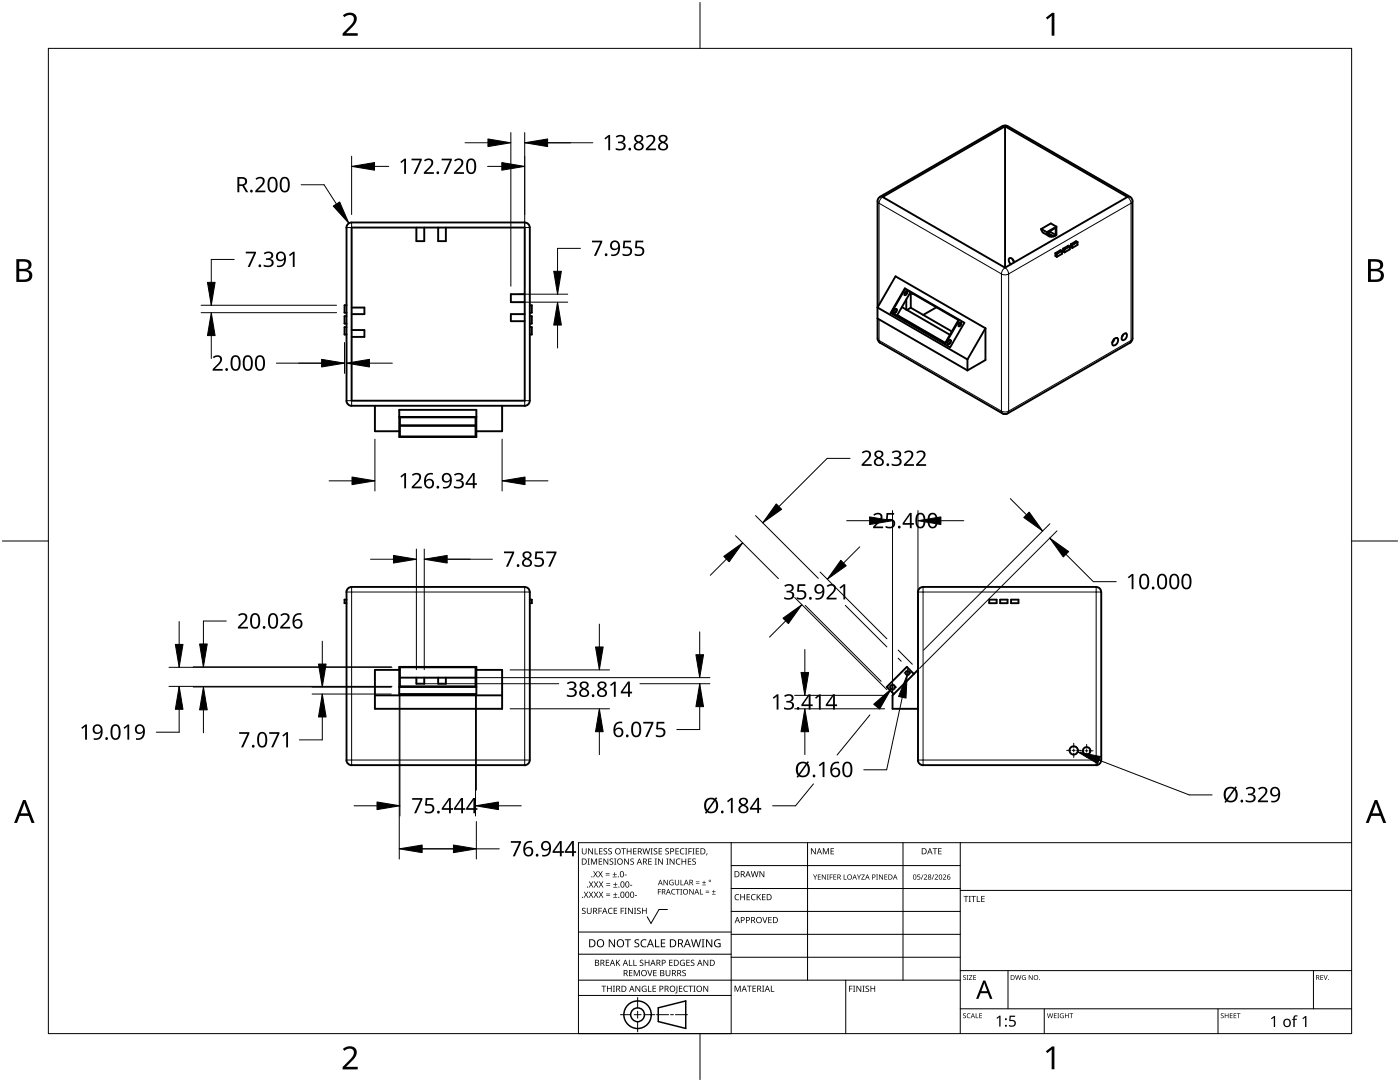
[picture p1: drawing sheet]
<svg xmlns="http://www.w3.org/2000/svg" width="279mm" height="216mm" viewBox="0 0 279 216" stroke-linecap="round" stroke-linejoin="round" font-family="sans-serif">
<g fill="none" stroke="#000" stroke-width=".38">
<path d="M200.1 25.2a.88 .88 0 0 1 1 0M200.1 25.2l-24.5 14.1-.3 .3-.2 .6M200.6 25.2l-24.4 14.1 24.4 14.1M200.6 25.2l24.4 14.1-24.4 14.1M200.6 25.2v28.2M201.1 25.2l24.4 14.1a.95 .95 0 0 1 .5 .9M70.2 45.4h34.5v34.6h-34.5zM83.1 45.4v2.7h1.6v-2.7M87.4 45.4v2.7h1.6v-2.7M104.7 44.4a.97 .97 0 0 1 1 1v34.6M104.7 44.4h-34.6a1.03 1.03 0 0 0-1 1l.1 34.6M104.7 58.7h-2.7v1.6h2.7"/>
<path d="M175.1 40.1v27.4l.2 .5 .3 .4 24.5 14.1M180.6 57.5l11.9 6.9-2.9 4.9-11.9-6.9zM180.6 57.7l10.7 6.2-2.7 4.6-10.7-6.1zM180.7 58.2h.1a.35 .35 0 0 1 .2 .4 .35 .35 0 0 1-.5 .2zM180.9 59.8v2M180.9 58.2l-.1 .4-.3 .2M181.8 58.4v3M182.1 58.5l-.4-.1-2.6 4.5 9.6 5.5M202.1 51.7l.3 .5M202.4 52.4l-.2-.5a.54 .54 0 0 0-.9-.3v.5l.5 .6M207.8 45.7l.5 .8 1.1 .6M207.8 45.7l1.9-1.1 1.1 .6-1.9 1.1z"/>
<path d="M208.9 46.4a1.04 1.04 0 0 0 .6 .8 1.04 1.04 0 0 0 1.1-.2M209 46.5h.1M209.1 46.5l1.1 .6M209.6 46.1v.1M209.6 46.2l-.5 .3M209.6 46.2l1.1 .7M210.6 50.5l.3 .2M210.6 50.5v.6l.3 .1M210.7 46.9v-1.4l-1.7 .9 .4 .5 .8 .2M210.7 46.9l-.5 .2M210.8 45.2v1.7l-.2 .1M210.9 50.7v.5"/>
<path d="M212 50.1l-1.1 .6M212 50.1l-.3-.2-1.1 .6M212 50.1v.5l-1.1 .6M212.2 49.6v.6l.3 .2M212.2 49.6l.3 .2M212.5 49.8v.6M213.5 49.2v.6l-1 .6M213.5 49.2l-1 .6M213.5 49.2l-.3-.2-1 .6M213.7 48.7l.3 .2M213.7 48.7v.6l.3 .2M214 48.9v.6"/>
<path d="M215 48.3v.6l-1 .6M215 48.3l-.2-.2-1.1 .6M215 48.3l-1 .6M226 40.1v27.4l-.1 .5-.4 .4-24.4 14.1M69.1 80a1.08 1.08 0 0 0 1 1h34.6M69.2 60.9h-.4v1.5h.4M69.2 63.1h-.4v1.5h.4M69.2 65.3h-.4v1.5h.4M70.2 65.9h2.5v1.3h-2.5M70.2 61.4h2.5v1.3h-2.5M104.7 62.7h-2.7v1.4h2.7M105.7 80a.99 .99 0 0 1-1 1"/>
<path d="M105.7 60.9h.4v1.5h-.4M105.7 63.1h.4v1.5h-.4M105.7 65.3h.4v1.5h-.4M175.1 63.6l18 10.3M178.6 61.7h.3a.55 .55 0 0 1-.5 .8 .56 .56 0 0 1 .2-.8zM178.8 61.6v.5l-.4 .3M179.5 63.1l-.1 .1M180 61.3l9.6 5.5M181.8 61.4l8.2 4.7M181.8 61.4l-.8 .5M186.9 61.3l-2.7 1.5M189.4 68l.3-.1a.55 .55 0 0 1-.5 .8l-.1-.3z"/>
<path d="M189.6 67.9v.5l-.5 .3M191.5 63.8l-2.9 4.9M191.5 64.5l.2-.1 .1 .3-.2 .3-.3 .1v-.3zM191.7 64.4l-.1 .4-.3 .3M193.1 71.7v2.2M196.7 65.5v6.3l-3.6 2.1M196.7 65.5l-3.6 6.2M196.7 65.5l-18-10.4-3.6 6.3 18 10.3M222.3 67.7l.5-.3 .2 .1a.95 .95 0 0 1-.9 1.4 .88 .88 0 0 1 .2-1.2zM222.4 67.6l-.4 .8M224 66.9l.1 .1M224.1 66.8l-.2 .4"/>
<path d="M224.2 66.8l.5-.3a.87 .87 0 0 1-.7 1.4 .84 .84 0 0 1 .2-1.1zM74.8 81v5h4.9M79.7 81.8h15.4v5.4h-15.4zM79.8 83.3h15.1v3.8h-15.1zM79.8 85h15.1M94.9 84.9h-15.1M95.1 83.2h-15.4M100.2 81v5h-5.1M200.1 82.5l.5 .1 .5-.1M69.2 119.7h-.4v.7h.4M70.1 117.1a1.02 1.02 0 0 0-1 1.1l.1 33.5a1.03 1.03 0 0 0 .9 1h34.6M70.2 117.1h34.5"/>
<path d="M104.7 117.1a1 1 0 0 1 1 1v33.6a1.01 1.01 0 0 1-1 1M105.7 119.7h.4v.7h-.4M183.2 118.1v33.6M184.2 117.1a1.02 1.02 0 0 0-1 1.1M184.2 117.1h34.6M197.4 119.7h1.5v.7h-1.5zM199.6 119.7h1.5v.7h-1.5zM201.8 119.7h1.5v.7h-1.5zM218.7 117.1a.96 .96 0 0 1 1.1 1.1M219.8 118.1v33.6M79.7 133.1h15.4v5.4h-15.4zM79.7 137.1h15.4"/>
<path d="M79.8 133.2h15.1v3.8h-15.1zM83.1 135.2v1.2h1.6v-1.2M87.4 135.2v1.2h1.6v-1.2M94.9 135.2h-15.1M95.1 133.7h5.1v7.7h-25.4v-7.7h4.9M100.2 138.8h-25.4M182.4 134.5l-1.4-1.4-4 4 1.4 1.4M183.2 133.7l-5.1 5.1v2.6h5.1M183.2 151.7a1.08 1.08 0 0 0 1 1h34.6M219.8 151.7a1.01 1.01 0 0 1-1.1 1"/>
<circle cx="178.1" cy="137.1" r=".46"/>
<circle cx="181.1" cy="134.3" r=".41"/>
<circle cx="214.3" cy="149.7" r=".83"/>
<circle cx="216.8" cy="149.8" r=".75"/>
</g>
<g fill="none" stroke="#000" stroke-width=".2">
<path d="M175.6 39.3h.5l-.5 .6-.2 .7M200.1 25.2h1M225.5 39.3h-.5l.5 .6 .2 .7M70.2 44.4v1h-1M104.7 44.4v1h1M175.1 40.2l.3 .4M175.4 40.6v20.2M175.4 40.6l24.5 14.1v27.3M200.4 53.6a.62 .62 0 0 1 .8 .6l.1 .5-.7 .2-.7-.2 .1-.5zM225.7 40.6l-24.4 14.1v27.3M225.7 40.6v27.3l-24.4 14.1M226 40.2l-.3 .4"/>
<path d="M69.2 80h1v1M105.7 80h-1v1M175.1 67.5l.5 .9M175.4 63.7v4.2l24.5 14.1M226 67.5l-.5 .9M199.9 82l.7 .2 .7-.2M199.9 82l.2 .5M201.3 82l-.2 .5M69.2 118.1h36.5M70.2 117.1v35.6M104.7 117.1v35.6M183.2 118.1h36.6"/>
<path d="M184.2 117.1v35.6M218.8 117.1v35.6M69.2 151.7h36.5M183.2 151.7h36.6"/>
</g>
<path d="M9.7 9.7h260v196.5h-260z" fill="none" stroke="#000" stroke-width=".2"/>
<path d="M139.7 .5v9.2M.5 108h9.2M269.7 108h9.2M139.7 206.2v9.2" fill="none" stroke="#000" stroke-width=".2"/>
<g fill="#000">
<path d="M68.4 3.1a1.64 1.64 0 0 1 2.8 .4 2.52 2.52 0 0 1-1.2 2.2l-.9 .9h2.3v.5h-3v-.4l1.2-1.2a1.95 1.95 0 0 0 .9-2.2 1.23 1.23 0 0 0-1.8 .1zM208.7 3.5l1.3-.9h.4v4.5h-.5v-4l-.9 .8zM68.4 209.3a1.64 1.64 0 0 1 2.8 .4 2.52 2.52 0 0 1-1.2 2.2l-.9 1h2.3v.5h-3v-.5l1.2-1.2a1.95 1.95 0 0 0 .9-2.1 1.23 1.23 0 0 0-1.8 .1zM208.7 209.8l1.3-1h.4v4.6h-.5v-4l-.9 .7z"/>
<path d="M3.3 51.7h1.3a1.28 1.28 0 0 1 1.7 1.3 1.04 1.04 0 0 1-.9 .9 1.23 1.23 0 0 1 1 1.5 1.23 1.23 0 0 1-1.5 .9h-1.6zM3.8 54.1v1.7h1a.86 .86 0 0 0 1-.9 .86 .86 0 0 0-1.1-.8zM3.8 52.2v1.4h.9a.78 .78 0 0 0 1-.7 .78 .78 0 0 0-1.1-.7z"/>
<path d="M273 51.7h1.3a1.28 1.28 0 0 1 1.7 1.3 1.04 1.04 0 0 1-.8 .9 1.23 1.23 0 0 1 1 1.5 1.23 1.23 0 0 1-1.6 .9h-1.6zM273.6 54.1v1.7h.9a.86 .86 0 0 0 1.1-.9 .86 .86 0 0 0-1.1-.8zM273.6 52.2v1.4h.8a.78 .78 0 0 0 1-.7 .78 .78 0 0 0-1.1-.7z"/>
<path d="M4.6 159.6h.5l1.8 4.6h-.6l-.6-1.4h-1.8l-.5 1.4h-.6zM4.8 160.2l-.7 2.1h1.5z"/>
<path d="M274.3 159.6h.6l1.7 4.6h-.6l-.5-1.4h-1.8l-.6 1.4h-.5zM274.6 160.2l-.7 2.1h1.4z"/>
</g>
<g fill="none" stroke="#000" stroke-width=".2">
<path d="M145.9 168.1v38.1h-30.5v-38.1h154.3M145.9 172.7h45.7M145.9 177.3h45.7M161.2 168.1v27.5M180.2 168.1v27.5M191.6 168.1v38.1M191.6 177.7h78.1M115.4 198.6h30.5M115.4 195.6h76.2M115.4 190.4h30.5M115.4 186h30.5M127.3 199v2.1"/>
<path d="M133.2 181.5h-1.7l-1.6 2.8-.7-1.4M145.9 181.9h45.7M145.9 186.4h45.7M145.9 191h45.7M168.8 195.6v10.6M191.6 193.7h78.1M201.2 193.7v7.6M262.1 193.7v7.6M123.8 202.5h2.1M126.6 202.5h1.3M127.3 201.8v1.4M127.3 203.8v2.1"/>
<path d="M128.6 202.5h2.1M131 202.5h2.4M133.8 202.5h.6M134.8 202.5h2.4M191.6 201.3h78.1M208.4 201.3v4.9M243.1 201.3v4.9"/>
</g>
<g fill="#000">
<path d="M116.1 169.3h.2v.8a.32 .32 0 0 0 .3 .3 .32 .32 0 0 0 .3-.3v-.8h.2v.8a.47 .47 0 0 1-.5 .4 .47 .47 0 0 1-.5-.5zM116.5 177.9h.2l.3 .5 .3-.5h.1l-.4 .6 .4 .6h-.1l-.3-.5-.4 .5h-.1l.4-.6zM117.3 171.3h.4l-.1 .1v1l.1 .1h-.4l.1-.1v-1zM117.4 169.3h.2l.6 1v-1h.1v1.2h-.1l-.7-1v1h-.1zM117.5 177.9h.2l.3 .5 .3-.5h.1l-.4 .6 .4 .6h-.1l-.4-.5-.3 .5h-.1l.4-.6zM117.5 175.9h.2l.3 .5 .3-.5h.1l-.4 .6 .5 .6h-.2l-.3-.5-.4 .5h-.1l.4-.6zM117.9 171.3h.3l.3 1 .4-1h.3v1.2h-.2v-1l-.4 1h-.1l-.4-1v1h-.2zM118.7 169.3h.1v1h.6v.2h-.7zM118.4 173.8h.1l.3 .5 .3-.5h.2l-.4 .6 .4 .7h-.1l-.4-.6-.3 .6h-.1l.4-.7zM118.5 177.9h.2l.2 .5 .3-.5h.2l-.4 .6 .4 .6h-.1l-.4-.5-.3 .5h-.1l.4-.6zM118.5 175.9h.2l.3 .5 .3-.5h.1l-.4 .6 .4 .6h-.1l-.3-.5-.4 .5h-.1l.4-.6zM119.5 171.3h.7v.1h-.6v.4h.5v.2h-.5v.4h.6v.1h-.7z"/>
<path d="M119.6 169.3h.6v.1h-.5v.4h.5v.1h-.5v.4h.5v.2h-.6zM119.4 173.8h.1l.3 .5 .3-.5h.2l-.4 .6 .4 .7h-.1l-.4-.6-.3 .6h-.2l.5-.7zM119.5 177.9h.1l.3 .5 .3-.5h.2l-.4 .6 .4 .6h-.1l-.4-.5-.3 .5h-.1l.4-.6zM119.5 175.9h.2l.3 .5 .3-.5h.1l-.4 .6 .4 .6h-.1l-.4-.5-.3 .5h-.1l.4-.6zM120.9 174.6h.8v.1h-.8zM120.9 174.2h.8v.1h-.8zM121 178.7h.8v.1h-.8zM121 178.3h.8v.1h-.8zM121 176.6h.8v.1h-.8zM121 176.3h.8v.1h-.8zM120.5 169.4l.4-.1h.3l-.1 .1a.25 .25 0 0 0-.4-.1 .25 .25 0 0 0 0 .4l.4 .3 .1 .2-.3 .3-.5-.1v-.1h.2a.27 .27 0 0 0 .4-.1 .27 .27 0 0 0-.3-.3l-.2-.2zM120.4 171.3h.2l.7 1-.1-1h.2v1.2h-.2l-.6-1v1h-.2z"/>
<path d="M121.4 169.4l.5-.1h.2v.1a.25 .25 0 0 0-.4-.1 .25 .25 0 0 0 0 .4l.4 .3v.2l-.2 .3-.5-.1v-.1h.1a.27 .27 0 0 0 .5-.1 .27 .27 0 0 0-.4-.3l-.2-.2zM122.3 174.9h.8v.2h-.8zM122.4 179h.8v.1h-.8zM122.4 177h.8v.1h-.8zM121.7 171.4l.4-.1 .3 .1-.1 .1a.25 .25 0 0 0-.4-.1 .25 .25 0 0 0 0 .4 .42 .42 0 0 1 .5 .5 .42 .42 0 0 1-.7 .2l-.1-.2 .2 .1a.27 .27 0 0 0 .5-.2 .27 .27 0 0 0-.4-.3l-.2-.2zM122.6 174h.1v.4h.4v.1h-.4v.4h-.1v-.4h-.3v-.1h.3zM122.7 178.1h.1v.4h.4v.1h-.4v.3h-.1v-.3h-.3v-.1h.3zM122.7 176.1h.2v.3h.3v.2h-.3v.3h-.2v-.3h-.3v-.2h.3zM122.6 171.3h.4l-.1 .1v1l.1 .1h-.4l.1-.1v-1zM124 169.3h.9v.1h-.4v1.1h-.1v-1.1h-.4zM124.7 174.5h.4v.2h-.4zM124.6 171.3h.1l.7 1v-1h.1v1.2h-.2l-.6-1v1h-.1z"/>
<path d="M125.7 176.6h.5v.1h-.5zM125.1 169.3h.1v.5h.7v-.5h.1v1.2h-.1v-.6h-.7v.6h-.1zM125.8 171.4l.5-.1 .2 .1v.1a.25 .25 0 0 0-.4-.1 .25 .25 0 0 0 0 .4 .42 .42 0 0 1 .4 .5 .42 .42 0 0 1-.7 .2v-.2l.1 .1a.27 .27 0 0 0 .5-.2 .27 .27 0 0 0-.4-.3l-.2-.2zM126.7 178.6h.4v.2h-.4zM126.4 169.3h.6v.1h-.5v.4h.5v.1h-.5v.4h.5v.2h-.6zM128.2 169.3h.2l.2 1 .3-1h.2l.2 1 .3-1h.1l-.3 1.2h-.1l-.3-1.1-.3 1.1h-.2zM129.4 171.3h.7v.1h-.6v.4h.5v.2h-.5v.4h.6v.1h-.7zM129.8 169.3h.5l-.2 .1v1l.2 .1h-.5l.2-.1v-1zM130.7 171.3h.4l-.1 .1v1l.1 .1h-.4l.1-.1v-1zM130.5 169.4l.4-.1h.3l-.1 .1a.25 .25 0 0 0-.4-.1 .25 .25 0 0 0 0 .4l.4 .3 .1 .2-.2 .3-.6-.1v-.1h.2a.27 .27 0 0 0 .4-.1 .27 .27 0 0 0-.3-.3l-.2-.2zM131.3 177.4h.6v.1h-.5v.4h.5v.1h-.5v.5h-.1zM131.4 169.3h.7v.1h-.5v.4h.5v.1h-.5v.4h.5v.2h-.7z"/>
<path d="M131.3 171.3h.2l.7 1v-1h.1v1.2h-.2l-.6-1v1h-.2zM132.4 175.6h.2l.6 .9v-.9h.1v1h-.2l-.6-.9v.9h-.1zM133 171.3h.4l-.1 .1v1l.1 .1h-.4l.1-.1v-1zM132.8 169.4l.4-.1h.3l-.1 .1a.25 .25 0 0 0-.3-.1 .25 .25 0 0 0 0 .4l.4 .3v.2l-.2 .3-.5-.1v-.1h.1a.27 .27 0 0 0 .5-.1 .27 .27 0 0 0-.4-.3l-.2-.2zM133.7 175.7l.5-.2 .2 .1v.1a.45 .45 0 0 0-.7 .4 .45 .45 0 0 0 .6 .4v-.3h-.2v-.1h.3v.5a.6 .6 0 0 1-.8-.1 .6 .6 0 0 1 .1-.8zM134.1 177.5l.4-.1h.3l-.1 .2a.44 .44 0 0 0-.6 .4 .44 .44 0 0 0 .6 .3 .52 .52 0 0 1-.7 0 .52 .52 0 0 1 .1-.8zM133.6 171.3h.2l.7 1v-1h.1v1.2h-.2l-.6-1v1h-.2zM134.9 177.4h.8v.1h-.4v1h-.1v-1h-.3zM135 171.5l.5-.2 .3 .1-.1 .1a.49 .49 0 0 0-.7 .4 .49 .49 0 0 0 .7 .5 .52 .52 0 0 1-.6 0 .52 .52 0 0 1-.2-.6zM134.8 169.3h.7v.1h-.6v.4h.5v.1h-.5v.4h.6v.2h-.7zM134.7 175.6h.1v.7a.28 .28 0 0 0 .3 .2 .28 .28 0 0 0 .3-.2v-.7h.1v.7a.42 .42 0 0 1-.4 .4 .42 .42 0 0 1-.4-.4zM135.8 175.6h.2v.9h.4v.1h-.6z"/>
<path d="M135.8 177.4h.3l-.1 .1v.9l.1 .1h-.3l.1-.1v-.9zM135.8 169.4l.4-.1h.4l-.1 .1h-.2a.49 .49 0 0 0-.4 .6 .49 .49 0 0 0 .7 .3 .52 .52 0 0 1-.7 .1 .52 .52 0 0 1-.2-.6zM136 171.3h.2v.5h.6v-.5h.1v1.2h-.1v-.5h-.6v.5h-.2zM136.7 169.3h.5l-.2 .1v1l.2 .1h-.5l.2-.1v-1zM137.4 169.3h.7v.1h-.6v.4h.5v.2h-.5v.5h-.1zM137.3 171.3h.7v.1h-.6v.4h.5v.2h-.5v.4h.6v.1h-.7zM137.6 177.4h.1l.6 .9v-.9h.1v1.1h-.1l-.6-.9v.9h-.1zM138.2 169.3h.4l-.1 .1v1l.1 .1h-.4l.1-.1v-1zM138.9 176.2h.7v.1h-.7zM138.9 175.9h.7v.1h-.7zM138.2 171.4l.4-.1 .3 .1-.1 .1a.25 .25 0 0 0-.4-.1 .25 .25 0 0 0 0 .4 .42 .42 0 0 1 .5 .5 .42 .42 0 0 1-.7 .2l-.1-.2 .2 .1a.27 .27 0 0 0 .5-.2 .27 .27 0 0 0-.4-.3l-.2-.2zM138.9 169.3h.6v.1h-.5v.4h.5v.1h-.5v.4h.5v.2h-.6z"/>
<path d="M139.7 177.4h.1v1h.5v.1h-.6zM140.1 176.5h.8v.1h-.8zM140.5 175.7h.1v.3h.3v.2h-.3v.3h-.1v-.3h-.4v-.2h.4zM140.8 178h.7v.2h-.7zM140.8 177.7h.7v.1h-.7zM141 170.3h.2l-.3 .4zM142.1 178.4h.7v.1h-.7zM142.4 177.6h.1v.3h.3v.1h-.3v.3h-.1v-.3h-.3v-.1h.3zM146.8 178.6l.4-.2 .3 .1v.1a.49 .49 0 0 0-.7 .4 .49 .49 0 0 0 .7 .5 .52 .52 0 0 1-.7 0 .52 .52 0 0 1-.2-.6zM147.7 178.4h.2v.5h.6v-.5h.2v1.2h-.2v-.5h-.6v.5h-.2zM149 178.4h.7v.1h-.5v.4h.4v.2h-.4v.4h.5v.1h-.7zM150 178.6l.5-.2 .3 .1-.1 .1a.49 .49 0 0 0-.7 .4 .49 .49 0 0 0 .8 .5 .52 .52 0 0 1-.7 0 .52 .52 0 0 1-.2-.6z"/>
<path d="M149.8 173.8h.2l.3 1.1 .2-1.1h.2l.3 1.1 .2-1.1h.2l-.3 1.2h-.2l-.3-1-.3 1h-.1zM151 178.4h.2v.6l.5-.6h.2l-.5 .5 .5 .7h-.2l-.4-.6-.1 .6h-.2zM151.6 173.8h.1l.7 1v-1h.1v1.2h-.1l-.7-1v1h-.1zM152.1 178.4h.7v.1h-.6v.4h.5v.2h-.5v.4h.6v.1h-.7zM162.3 174.5h.1l.3 .5 .2-.5h.2l-.4 .6v.4h-.1v-.4zM161.8 169.3h.2l.7 1v-1h.1v1.2h-.2l-.6-1v1h-.2zM163.2 174.5h.6v.1h-.4v.3h.4v.1h-.4v.4h.4v.1h-.6zM164.2 169.3h.2l.4 .9 .4-.9h.2v1.2h-.1v-1.1l-.4 1.1h-.1l-.4-1.1v1.1h-.2zM164 174.5h.2l.5 .8v-.8h.1v1h-.1l-.6-.8v.8h-.1zM165 174.5h.4l-.1 .1v.8l.1 .1h-.4l.1-.1v-.8zM165.6 174.5h.6v.1h-.5v.4h.4v.1h-.4v.4h-.1zM165.8 169.3h.6v.1h-.5v.4h.5v.1h-.5v.4h.5v.2h-.6z"/>
<path d="M166.3 174.5h.6v.1h-.4v.3h.4v.1h-.4v.4h.4v.1h-.6zM168.4 174.5h.1v.9h.5v.1h-.6zM171 174.5h.2l.2 .5 .3-.5h.1l-.3 .6v.4h-.1v-.4zM171.9 174.5h.7l-.6 .9h.6v.1h-.7l.5-.9h-.5zM174.9 174.5h.3l-.1 .1v.8l.1 .1h-.3l.1-.1v-.8zM175.4 174.5h.2l.5 .8v-.8h.1v1h-.1l-.6-.8v.8h-.1zM176.5 174.5h.6v.1h-.5v.3h.4v.1h-.4v.4h.5v.1h-.6zM183.1 174.5h.5v.1h-.4v.3a.34 .34 0 0 1 .4 .2 .34 .34 0 0 1-.1 .4 .34 .34 0 0 1-.5-.1 .27 .27 0 0 0 .4 .1 .27 .27 0 0 0 .1-.4 .27 .27 0 0 0-.4-.1zM184.2 174.5h.1l-.4 1h-.1zM184.4 174.6a.37 .37 0 0 1 .6 0 .37 .37 0 0 1-.3 .6l-.2 .2h.5v.1h-.6l.2-.4a.27 .27 0 0 0 .3-.3 .27 .27 0 0 0-.4-.2zM186.3 174.5h.2l-.4 1h-.2zM186.1 169.3h.9v.1h-.3v1.1h-.2v-1.1h-.4z"/>
<path d="M186.5 174.6a.37 .37 0 0 1 .6 0 .37 .37 0 0 1-.2 .6l-.2 .2h.5v.1h-.7l.3-.4a.27 .27 0 0 0 .3-.3 .27 .27 0 0 0-.4-.2zM187.2 169.3h.7v.1h-.5v.4h.5v.1h-.5v.4h.5v.2h-.7zM188.2 174.6a.37 .37 0 0 1 .6 0 .37 .37 0 0 1-.3 .6l-.2 .2h.5v.1h-.6l.2-.4a.27 .27 0 0 0 .3-.3 .27 .27 0 0 0-.4-.2zM192.3 178.8h.9v.1h-.3v1.1h-.2v-1.1h-.4zM193.3 178.8h.5l-.2 .1v1l.2 .1h-.5l.2-.1v-1zM193.8 178.8h1v.1h-.4v1.1h-.2v-1.1h-.4zM194.9 178.8h.2v1.1h.5v.1h-.7zM195.8 178.8h.7v.1h-.5v.4h.5v.1h-.5v.5h.5v.1h-.7zM116.2 181.3l.4-.2 .3 .1-.1 .1a.25 .25 0 0 0-.4-.1 .25 .25 0 0 0 0 .4l.4 .2 .1 .3-.3 .3-.5-.1v-.1h.2a.27 .27 0 0 0 .4-.1 .27 .27 0 0 0-.3-.3l-.2-.2zM117.1 181.1h.2v.8a.32 .32 0 0 0 .3 .3 .32 .32 0 0 0 .3-.3v-.8h.2v.8a.47 .47 0 0 1-.5 .5 .47 .47 0 0 1-.5-.5zM119.4 181.1h.7v.2h-.5v.4h.5v.1h-.5v.6h-.2zM120 196.7h1v.1h-.4v1.1h-.2v-1.1h-.4z"/>
<path d="M120.9 191.5h.7v.1h-.5v.4h.4v.2h-.4v.4h.5v.1h-.7zM121.5 181.3l.4-.2 .4 .1-.1 .1a.49 .49 0 0 0-.7 .5 .49 .49 0 0 0 .7 .4 .52 .52 0 0 1-.6 .1 .52 .52 0 0 1-.3-.6zM121.1 196.7h.2v.5h.6v-.5h.2v1.2h-.2v-.6h-.6v.6h-.2zM121.5 187.4h.2l.9 1.3v-1.3h.1v1.6h-.2l-.8-1.3v1.3h-.2zM122.3 196.7h.4l-.1 .1v1l.1 .1h-.4l.2-.1v-1zM122.5 181.1h.7v.2h-.6v.4h.5v.1h-.5v.4h.6v.2h-.7zM122.9 191.5h.2v.6l.5-.6h.2l-.5 .5 .5 .7h-.2l-.4-.6-.1 .6h-.2zM123.9 181.1h.6v.2h-.5v.4h.5v.1h-.5v.6h-.1zM124.7 181.1h.4l-.2 .2v.9l.2 .2h-.4l.1-.2v-.9zM124.7 187.4h1.2v.2h-.5v1.4h-.2v-1.4h-.5zM125.5 191.5h.2v1.1h.5v.1h-.7zM125.5 193.6h.7v.1h-.5v.4h.5v.1h-.5v.4h.5v.2h-.7z"/>
<path d="M125.3 181.1h.2l.7 1.1-.1-1.1h.2v1.3h-.2l-.6-1v1h-.2zM126.4 191.5h.2v1.1h.5v.1h-.7zM126.5 181.1h.5l-.2 .2v.9l.2 .2h-.5l.2-.2v-.9zM126.5 193.6h.2l.4 1 .4-1h.2v1.2h-.2v-1.1l-.4 1.1h-.1l-.4-1.1v1.1h-.1zM126.7 187.6l.3-.2 .6 .1-.2 .1a.33 .33 0 0 0-.6 .2 .33 .33 0 0 0 .4 .4 .47 .47 0 0 1 .4 .6 .47 .47 0 0 1-.7 .2h-.3v-.2h.2a.35 .35 0 0 0 .6-.2 .35 .35 0 0 0-.5-.4l-.3-.2zM126.8 196.7h.2l.6 1v-1h.2v1.2h-.2l-.7-1 .1 1h-.2zM127.2 181.3l.4-.2 .3 .1-.1 .1a.25 .25 0 0 0-.4-.1 .25 .25 0 0 0 0 .4l.4 .2 .1 .3-.3 .3-.5-.1v-.1h.2a.27 .27 0 0 0 .4-.1 .27 .27 0 0 0-.3-.3l-.2-.2zM127.7 191.6l.5-.1 .2 .1v.1a.25 .25 0 0 0-.4-.1 .25 .25 0 0 0 0 .4l.4 .2v.3l-.2 .2h-.5v-.2l.1 .1a.27 .27 0 0 0 .5-.2 .27 .27 0 0 0-.4-.3l-.2-.2zM128 187.6l.6-.2 .4 .1v.2a.64 .64 0 0 0-1 .5 .64 .64 0 0 0 1 .6v.2a.83 .83 0 0 1-1.1-.3 .83 .83 0 0 1 .1-1.1zM128.2 196.8l.6-.1 .2 .1v.1a.5 .5 0 0 0-.8 .4 .5 .5 0 0 0 .7 .5v-.4h-.3v-.1h.4v.6a.66 .66 0 0 1-.8-.2 .66 .66 0 0 1 0-.9zM128.1 181.1h.2v.6h.6v-.6h.2v1.3h-.2v-.6h-.6v.6h-.2zM129.2 193.6h.1l.4 1 .3-1h.2l-.4 1.2h-.2z"/>
<path d="M129.3 196.7h.2v1.1h.5v.1h-.7zM128.7 191.5h.1v.5h.6v-.5h.2v1.2h-.2v-.5h-.6v.5h-.1zM130.7 187.4h.2v1.4h.7v.2h-.9zM130.2 196.7h.7v.1h-.5v.4h.5v.1h-.5v.5h.5v.1h-.7zM130.4 193.6h.6v.1h-.5v.4h.5v.1h-.5v.4h.5v.2h-.6zM131.9 187.4h.9v.2h-.7v.5h.6v.2h-.6v.5h.7v.2h-.9zM132.8 193.6h.2v.7a.32 .32 0 0 0 .3 .4 .32 .32 0 0 0 .3-.4v-.7h.2v.7a.47 .47 0 0 1-.5 .5 .47 .47 0 0 1-.5-.5zM133.5 191.5h.7v.1h-.5v.4h.5v.2h-.5v.4h.5v.1h-.7zM135 196.7h.2v1.3l-.1 .2h-.3l-.1-.1 .3-.2zM135.5 196.7h.7v.1h-.5v.4h.4v.1h-.4v.5h.5v.1h-.7zM135.8 191.7l.5-.2 .4 .1-.1 .1a.5 .5 0 0 0-.8 .4 .5 .5 0 0 0 .7 .5v-.4h-.2v-.1h.4v.6a.66 .66 0 0 1-.9-.1 .66 .66 0 0 1 0-.9zM136.2 193.7l.4-.2 .3 .1-.1 .1a.25 .25 0 0 0-.4-.1 .25 .25 0 0 0 0 .4 .42 .42 0 0 1 .5 .6 .42 .42 0 0 1-.7 .2l-.1-.2h.2a.27 .27 0 0 0 .5-.1 .27 .27 0 0 0-.4-.3l-.2-.2z"/>
<path d="M136.5 196.8l.5-.1 .3 .1-.1 .1a.49 .49 0 0 0-.7 .4 .49 .49 0 0 0 .8 .4 .52 .52 0 0 1-.7 .1 .52 .52 0 0 1-.2-.6zM137 191.5h.7v.1h-.6v.4h.5v.2h-.5v.4h.6v.1h-.7zM137.4 196.7h.9v.1h-.4v1.1h-.1v-1.1h-.4zM137.9 191.6l.4-.1 .3 .1-.1 .1a.25 .25 0 0 0-.4-.1 .25 .25 0 0 0 0 .4l.4 .2 .1 .3-.2 .2h-.6v-.2l.2 .1a.27 .27 0 0 0 .5-.2 .27 .27 0 0 0-.4-.3l-.2-.2zM138.4 196.7h.4l-.1 .1v1l.1 .1h-.4l.1-.1v-1zM137.9 187.4h.2l.3 1.4 .4-1.4h.2l.4 1.4 .3-1.4h.2l-.4 1.6h-.2l-.4-1.3-.4 1.3h-.2zM140 187.4h.6l-.2 .2v1.3l.2 .1h-.6l.2-.1v-1.3zM140.4 196.7h.1l.7 1v-1h.1v1.2h-.1l-.7-1v1h-.1zM140.4 191.5h.2l.6 1v-1h.1v1.2h-.1l-.7-1v1h-.1zM140.9 187.4h.2l.9 1.3v-1.3h.2v1.6h-.3l-.8-1.3v1.3h-.2zM142.7 187.6l.7-.2 .4 .1-.1 .2a.65 .65 0 0 0-1 .5 .65 .65 0 0 0 .9 .6v-.4h-.3v-.2h.5v.7a.86 .86 0 0 1-1.1-.1 .86 .86 0 0 1 0-1.2zM146.6 196.7h.2l.4 1 .4-1h.2v1.2h-.1v-1.1l-.4 1.1h-.2l-.4-1.1v1.1h-.1z"/>
<path d="M149.1 196.7h.9v.1h-.4v1.1h-.1v-1.1h-.4zM150.2 196.7h.7v.1h-.6v.4h.5v.1h-.5v.5h.6v.1h-.7zM152.1 183h.2l.3 1 .4-1h.2l-.5 1.2h-.1zM152.1 196.7h.4l-.1 .1v1l.1 .1h-.4l.1-.1v-1zM153.8 196.7h.2v1.1h.5v.1h-.7zM153.3 183h.7v.1h-.5v.4h.5v.1h-.5v.5h.5v.1h-.7zM169.5 196.7h.6v.1h-.5v.5h.5v.1h-.5v.5h-.1zM170.2 196.7h.5l-.2 .1v1l.2 .1h-.5l.2-.1v-1zM170.9 196.7h.2l.6 1v-1h.2v1.2h-.2l-.6-1v1h-.2zM172.1 196.7h.5l-.2 .1v1l.2 .1h-.5l.2-.1v-1zM172.8 196.8l.4-.1h.2v.2a.25 .25 0 0 0-.4-.1 .25 .25 0 0 0 0 .4l.4 .2 .1 .3-.3 .2h-.5v-.2l.2 .1a.27 .27 0 0 0 .4-.2 .27 .27 0 0 0-.3-.3l-.3-.2zM173.7 196.7h.2v.5h.6v-.5h.2v1.2h-.2v-.6h-.6v.6h-.2z"/>
<path d="M192.2 194.7l.4-.1h.2l-.1 .1a.24 .24 0 0 0-.3 0 .24 .24 0 0 0-.1 .3 .24 .24 0 0 0 .4 .1l.1 .1-.1 .3h-.4l-.1-.1a.24 .24 0 0 0 .3 .1 .24 .24 0 0 0 .1-.3l-.4-.3zM192.9 194.6h.4l-.1 .1v.7l.1 .1h-.4l.1-.1v-.7zM193.4 194.6h.6l-.5 .8h.6v.1h-.7l.5-.8h-.5zM194.2 194.6h.6v.1h-.4v.3h.4v.1h-.4v.3h.4v.1h-.6zM202.6 194.6h.1l.2 .8 .2-.8h.2l.2 .8 .2-.8h.1l-.2 .9h-.2l-.2-.8-.2 .8h-.2zM204.1 194.7l.3-.1h.3l-.1 .1a.4 .4 0 0 0-.6 .4 .4 .4 0 0 0 .6 .3v-.3l-.2-.1h.3v.5a.53 .53 0 0 1-.7-.1 .53 .53 0 0 1 .1-.7zM205.3 194.6h.2l.5 .8v-.8h.1v.9h-.2l-.5-.8v.8h-.1zM263.5 194.6h.6v.1h-.5v.3h.4v.1h-.4v.3h.5v.1h-.6zM264.1 194.6h.2l.2 .8 .3-.8h.2l-.4 .9h-.1zM192.2 202.3l.4-.1h.2l-.1 .1a.24 .24 0 0 0-.3 0 .24 .24 0 0 0-.1 .3 .24 .24 0 0 0 .4 .1l.1 .2-.1 .2-.4 .1-.1-.2a.24 .24 0 0 0 .3 .1 .24 .24 0 0 0 .1-.3l-.4-.2zM193.1 202.3l.6-.1-.3 .1a.4 .4 0 0 0-.3 .5 .4 .4 0 0 0 .5 .2 .46 .46 0 0 1-.6 0 .46 .46 0 0 1 .1-.7zM194.7 202.2h.1v.8h.5v.2h-.6z"/>
<path d="M195.4 202.2h.6v.1h-.4v.3h.4v.1h-.4v.4h.4v.1h-.6zM198.9 203.1l.6-.4h.2v2.1h-.3v-1.9l-.4 .4zM201.5 202.7h1.1v.2h-.9v.6h.3a.73 .73 0 0 1 .7 1 .73 .73 0 0 1-1.1 .3h-.2v-.3l.2 .1a.51 .51 0 0 0 .9-.3 .51 .51 0 0 0-.8-.6h-.3zM209 202.2h.1l.2 .8 .2-.8h.1l.3 .8 .2-.8h.1l-.3 1h-.1l-.2-.9-.3 .9h-.1zM210.3 202.2h.6v.1h-.4v.3h.3v.1h-.3v.4h.4v.1h-.6zM211 202.2h.4l-.2 .1v.8l.2 .1h-.4l.1-.1v-.8zM211.6 202.3l.7-.1-.1 .1a.4 .4 0 0 0-.6 .4 .4 .4 0 0 0 .6 .3v-.2l-.2-.2h.3v.5a.53 .53 0 0 1-.7-.1 .53 .53 0 0 1 0-.7zM212.5 202.2h.2v.4h.5v-.4h.1v1h-.1v-.5h-.5v.5h-.2zM213.4 202.2h.8v.1h-.3v.9h-.2v-.9h-.3zM243.7 202.3l.3-.1h.2v.1a.24 .24 0 0 0-.3 0 .24 .24 0 0 0-.1 .3 .24 .24 0 0 0 .3 .1l.1 .2-.1 .2-.4 .1-.1-.2a.24 .24 0 0 0 .4 .1 .24 .24 0 0 0 0-.3l-.3-.2zM244.4 202.2h.2v.4h.5v-.4h.1v1h-.1v-.5h-.5v.5h-.2zM245.4 202.2h.6v.1h-.4v.3h.4v.1h-.4v.4h.4v.1h-.6z"/>
<path d="M246.2 202.2h.5v.1h-.4v.3h.4v.1h-.4v.4h.4v.1h-.5zM246.8 202.2h.8v.1h-.3v.9h-.2v-.9h-.3zM253.7 203.2l.6-.5h.2v2.2h-.3v-1.9l-.4 .4zM258.2 202.7l.3-.1h.5l-.1 .3-.4-.1-.1 .2v.3h.4v.2h-.4v1.4h-.3v-1.4h-.3l.3-.2zM259.9 203.2l.6-.5h.2v2.2h-.2v-1.9l-.5 .4z"/>
<path d="M116.1 171.3h.4a.61 .61 0 0 1 .6 .6 .61 .61 0 0 1-.6 .6h-.4zM116.3 171.4v1h.1a.48 .48 0 0 0 .5-.5 .48 .48 0 0 0-.4-.5z"/>
<path d="M122.7 169.9a.61 .61 0 0 1 1.2 0 .61 .61 0 0 1-1.2 0zM123 169.5a.47 .47 0 0 0-.1 .7 .47 .47 0 0 0 .8 0v-.1a.45 .45 0 0 0-.1-.6 .45 .45 0 0 0-.6 0z"/>
<path d="M123.1 171.9a.61 .61 0 0 1 1.2 0 .61 .61 0 0 1-1.2 0zM123.5 171.5l-.2 .4a.45 .45 0 0 0 .7 .4 .45 .45 0 0 0 0-.8l-.2-.1z"/>
<path d="M123.9 173.9a.51 .51 0 0 1 .6 .1 .51 .51 0 0 1 0 .7 .44 .44 0 0 1-.6 .3 .44 .44 0 0 1-.2-.6zM123.9 174v.1a.48 .48 0 0 0 .3 .8 .53 .53 0 0 0 .2-.5 .53 .53 0 0 0-.4-.4z"/>
<path d="M124 178a.44 .44 0 0 1 .5 0 .44 .44 0 0 1 .1 .5 .46 .46 0 0 1-.4 .7 .46 .46 0 0 1-.4-.7zM124.1 178.1l-.1 .2a.45 .45 0 0 0 .3 .7 .53 .53 0 0 0 .2-.5 .53 .53 0 0 0-.4-.4z"/>
<path d="M124 176a.44 .44 0 0 1 .5 0 .44 .44 0 0 1 .1 .5 .46 .46 0 0 1-.4 .6 .46 .46 0 0 1-.4-.7zM124.1 176.1l-.1 .4a.31 .31 0 0 0 .2 .5 .31 .31 0 0 0 .3-.5l-.1-.4z"/>
<path d="M124.9 178a.5 .5 0 0 1 .7 .1 .5 .5 0 0 1 0 .6 .44 .44 0 0 1-.6 .4 .44 .44 0 0 1-.2-.6zM125 178.1a.48 .48 0 0 0-.1 .6 .48 .48 0 0 0 .4 .3l.1-.8-.2-.2z"/>
<path d="M124.9 176a.44 .44 0 0 1 .6 0 .44 .44 0 0 1 .1 .5 .46 .46 0 0 1-.5 .6 .46 .46 0 0 1-.3-.7zM125 176.1l-.1 .4a.31 .31 0 0 0 .3 .5 .31 .31 0 0 0 .2-.5v-.4z"/>
<path d="M125.9 178a.5 .5 0 0 1 .6 .1 .5 .5 0 0 1 0 .6 .44 .44 0 0 1-.5 .4 .44 .44 0 0 1-.2-.6zM126 178.1l-.1 .1a.48 .48 0 0 0 .4 .8 .53 .53 0 0 0 .2-.5 .53 .53 0 0 0-.5-.4z"/>
<path d="M127.3 169.3h.3a.35 .35 0 0 1 .5 .2 .35 .35 0 0 1-.3 .4l.4 .6h-.2l-.3-.5h-.3v.5h-.1zM127.4 169.4v.4h.2a.23 .23 0 0 0 .3-.2 .23 .23 0 0 0-.3-.2z"/>
<path d="M127.5 171.3h.2l.4 1.2h-.1l-.2-.4h-.4l-.2 .4h-.1zM127.6 171.5l-.2 .5h.4z"/>
<path d="M128.3 171.3h.3a.35 .35 0 0 1 .5 .2 .35 .35 0 0 1-.3 .5l.4 .5h-.2l-.3-.5h-.2v.5h-.2zM128.5 171.4v.5h.1a.23 .23 0 0 0 .3-.2 .23 .23 0 0 0-.3-.3z"/>
<path d="M131.7 175.5h.1l.5 1.1h-.2l-.1-.3h-.4l-.2 .3h-.1zM131.8 175.7l-.2 .5h.4z"/>
<path d="M132.1 177.4h.3a.31 .31 0 0 1 .4 .2 .31 .31 0 0 1-.2 .4l.3 .5h-.2l-.3-.5h-.2v.5h-.1zM132.2 177.5v.4h.2a.21 .21 0 0 0 .2-.2 .21 .21 0 0 0-.2-.2z"/>
<path d="M133.3 177.4h.1l.5 1.1h-.2l-.1-.4h-.4l-.2 .4h-.1zM133.4 177.5l-.2 .5h.4z"/>
<path d="M133.8 169.3h.6l.1 .2-.1 .4-.5 .1v.5h-.1zM133.9 169.4v.5a.29 .29 0 0 0 .5-.3 .29 .29 0 0 0-.5-.2z"/>
<path d="M136.9 175.5h.1l.4 1.1h-.1l-.1-.3h-.5l-.1 .3h-.1zM137 175.7l-.2 .5h.3z"/>
<path d="M136.2 177.9a.55 .55 0 0 1 1.1 0 .55 .55 0 0 1-1.1 0zM136.4 177.9a.45 .45 0 0 0 .9 0 .45 .45 0 0 0-.9 0z"/>
<path d="M137.6 175.6h.3a.31 .31 0 0 1 .4 .2 .31 .31 0 0 1-.2 .4l.3 .4h-.2l-.2-.4h-.3v.4h-.1zM137.7 175.7v.4h.2a.21 .21 0 0 0 .3-.2 .21 .21 0 0 0-.3-.2z"/>
<path d="M139 177.4h.1l.4 1.1h-.1l-.1-.4h-.5l-.1 .4h-.1zM139.1 177.5l-.2 .5h.3z"/>
<path d="M139.8 169.3h.4a.54 .54 0 0 1 .6 .6 .56 .56 0 0 1-.7 .6h-.3zM140 169.4v.9h.1a.48 .48 0 0 0 .5-.4 .48 .48 0 0 0-.4-.5z"/>
<path d="M141.4 175.8a.25 .25 0 0 1 .5 0 .25 .25 0 0 1-.5 0zM141.5 175.8a.15 .15 0 0 0 .3 0 .15 .15 0 0 0-.3 0z"/>
<path d="M146.6 173.8h.4a.61 .61 0 0 1 .6 .6 .61 .61 0 0 1-.7 .6h-.3zM146.8 174v.9h.1a.43 .43 0 0 0 .5-.5 .41 .41 0 0 0-.4-.4z"/>
<path d="M147.8 173.8h.4a.35 .35 0 0 1 .4 .3 .35 .35 0 0 1-.2 .4l.3 .5h-.2l-.3-.5h-.2v.5h-.2zM148 174v.4h.2a.23 .23 0 0 0 .3-.2 .23 .23 0 0 0-.3-.2z"/>
<path d="M149.2 173.8h.1l.5 1.2h-.1l-.2-.3h-.5l-.1 .3h-.2zM149.3 174l-.2 .5h.4z"/>
<path d="M153 178.4h.4a.55 .55 0 0 1 .6 .6 .56 .56 0 0 1-.6 .6h-.4zM153.2 178.5v1h.1a.48 .48 0 0 0 .5-.5 .48 .48 0 0 0-.4-.5z"/>
<path d="M163.4 169.2h.2l.5 1.3h-.2l-.2-.4h-.4l-.2 .4h-.1zM163.5 169.4l-.2 .6h.4z"/>
<path d="M167.1 174.5h.3a.29 .29 0 0 1 .4 .2 .29 .29 0 0 1-.2 .4l.3 .4h-.2l-.2-.4h-.2v.4h-.2zM167.3 174.6v.4h.1a.2 .2 0 0 0 .2-.2 .2 .2 0 0 0-.2-.2z"/>
<path d="M169 175a.51 .51 0 0 1 1 0 .51 .51 0 0 1-1 0zM169.2 175a.4 .4 0 0 0 .8 0 .4 .4 0 0 0-.8 0z"/>
<path d="M170.5 174.5h.1l.4 1h-.1l-.1-.3h-.4l-.2 .3h-.1zM170.6 174.6l-.2 .5h.3z"/>
<path d="M173 174.5h.2l.4 1h-.2l-.1-.3h-.4l-.1 .3h-.2zM173.1 174.6l-.2 .5h.4z"/>
<path d="M174.1 174.5h.2a.34 .34 0 0 1 .4 .4 .34 .34 0 0 1-.5 .2v.4h-.1zM174.2 174.6v.4a.25 .25 0 0 0 .4-.2 .25 .25 0 0 0-.4-.2z"/>
<path d="M177.3 174.5h.3a.51 .51 0 0 1 .5 .5 .51 .51 0 0 1-.5 .5h-.3zM177.4 174.6v.8h.4l.2-.3-.1-.3z"/>
<path d="M178.6 174.5h.1l.4 1h-.1l-.1-.3h-.4l-.2 .3h-.1zM178.7 174.6l-.2 .5h.3z"/>
<path d="M182.3 174.6h.4l.2 .5a.38 .38 0 0 1-.5 .4 .38 .38 0 0 1-.2-.6zM182.4 174.6l-.1 .2a.38 .38 0 0 0 .3 .6 .41 .41 0 0 0 .2-.5 .41 .41 0 0 0-.4-.3z"/>
<path d="M184 169.3h.3a.61 .61 0 0 1 .6 .6 .61 .61 0 0 1-.6 .6h-.3zM184.1 169.4v.9h.2a.43 .43 0 0 0 .5-.4 .41 .41 0 0 0-.5-.5z"/>
<path d="M185.3 174.6l.2-.1a.25 .25 0 0 1 .3 .2 .25 .25 0 0 1-.2 .3 .29 .29 0 0 1 .2 .4 .29 .29 0 0 1-.5 0 .29 .29 0 0 1 .1-.4l-.2-.2zM185.3 175.3a.2 .2 0 0 0 .4 0 .2 .2 0 0 0-.4 0zM185.4 174.8a.17 .17 0 0 0 .3 0 .17 .17 0 0 0-.3 0z"/>
<path d="M185.5 169.2h.1l.5 1.3h-.1l-.2-.4h-.5l-.1 .4h-.2zM185.6 169.4l-.2 .6h.4z"/>
<path d="M187.5 174.6l.1-.1a.51 .51 0 0 1 .4 .5 .51 .51 0 0 1-.5 .5l-.1-.4zM187.6 174.6l-.1 .2a.38 .38 0 0 0 .3 .6 .41 .41 0 0 0 .1-.5 .41 .41 0 0 0-.3-.3z"/>
<path d="M189.1 174.6l.5-.1-.4 .2-.1 .3a.33 .33 0 0 1 .5 .1 .33 .33 0 0 1-.2 .5 .33 .33 0 0 1-.4-.4zM189.1 175.2a.25 .25 0 0 0 .5 0 .25 .25 0 0 0-.5 0z"/>
<path d="M118.4 181.1h.3a.35 .35 0 0 1 .4 .3 .35 .35 0 0 1-.2 .4l.3 .6h-.1l-.3-.5h-.3v.5h-.1zM118.5 181.3v.4h.2a.23 .23 0 0 0 .3-.2 .23 .23 0 0 0-.3-.2z"/>
<path d="M118.7 191.5h.4a.31 .31 0 0 1 .4 .2 .31 .31 0 0 1-.2 .4 .33 .33 0 0 1 .3 .4 .33 .33 0 0 1-.4 .2h-.5zM118.9 192.2v.4h.2a.23 .23 0 0 0 .3-.2 .23 .23 0 0 0-.3-.2zM118.9 191.6v.4h.2a.21 .21 0 0 0 .3-.2 .21 .21 0 0 0-.3-.2z"/>
<path d="M117.6 187.4h.5a.71 .71 0 0 1 .7 .8 .73 .73 0 0 1-.8 .8h-.4zM117.8 187.6v1.2h.2a.56 .56 0 0 0 .6-.6 .54 .54 0 0 0-.6-.6z"/>
<path d="M119.8 191.5h.4a.35 .35 0 0 1 .4 .3 .35 .35 0 0 1-.2 .4l.3 .5h-.2l-.3-.5h-.2v.5h-.2zM120 191.6v.5h.2a.23 .23 0 0 0 .3-.2 .23 .23 0 0 0-.3-.3z"/>
<path d="M119.3 187.6a.74 .74 0 0 1 .9-.1 .74 .74 0 0 1 .4 .7 .77 .77 0 0 1-1.1 .8 .77 .77 0 0 1-.3-1.3zM119.5 187.7l-.2 .5a.56 .56 0 0 0 .7 .6 .56 .56 0 0 0 .3-.9 .51 .51 0 0 0-.8-.2z"/>
<path d="M120.6 181.1h.2l.4 1.3h-.1l-.2-.4h-.4l-.2 .4h-.1zM120.7 181.3l-.2 .6h.4z"/>
<path d="M122.2 191.5h.1l.5 1.2h-.2l-.1-.3h-.5l-.2 .3h-.1zM122.2 191.7l-.2 .5h.4z"/>
<path d="M123 196.7h.3a.35 .35 0 0 1 .4 .2 .35 .35 0 0 1-.2 .5l.3 .5h-.1l-.3-.5h-.3v.5h-.1zM123.1 196.8v.5h.2a.23 .23 0 0 0 .3-.3 .23 .23 0 0 0-.3-.2z"/>
<path d="M123.3 187.6a.74 .74 0 0 1 .8-.1 .74 .74 0 0 1 .5 .7 .77 .77 0 0 1-1.1 .8 .77 .77 0 0 1-.3-1.3zM123.5 187.7l-.2 .5a.56 .56 0 0 0 .7 .6 .56 .56 0 0 0 .3-.9 .51 .51 0 0 0-.8-.2z"/>
<path d="M124.5 193.6h.3a.35 .35 0 0 1 .4 .2 .35 .35 0 0 1-.2 .4l.3 .6h-.1l-.3-.5h-.3v.5h-.1zM124.6 193.7v.4h.2a.23 .23 0 0 0 .3-.2 .23 .23 0 0 0-.3-.2z"/>
<path d="M124 196.7h.4a.54 .54 0 0 1 .6 .6 .56 .56 0 0 1-.6 .6h-.4zM124.2 196.8v1h.2a.48 .48 0 0 0 .5-.5 .48 .48 0 0 0-.5-.5z"/>
<path d="M124.7 191.5h.2l.4 1.2h-.1l-.2-.3h-.4l-.2 .3h-.1zM124.8 191.7l-.2 .5h.4z"/>
<path d="M126 196.7h.2l.4 1.2h-.1l-.2-.4h-.4l-.2 .4h-.1zM126.1 196.8l-.2 .6h.4z"/>
<path d="M127.9 194.2a.61 .61 0 0 1 1.2 0 .61 .61 0 0 1-1.2 0zM128.2 193.8l-.1 .4a.45 .45 0 0 0 .7 .4 .45 .45 0 0 0 0-.8l-.2-.1z"/>
<path d="M129.7 187.4h.2l.6 1.6h-.2l-.2-.5h-.6l-.2 .5h-.2zM129.8 187.6l-.2 .7h.5z"/>
<path d="M130.2 191.5h.2l.5 1.2h-.2l-.2-.3h-.4l-.2 .3h-.1zM130.3 191.7l-.2 .5h.4z"/>
<path d="M131 191.5h.4a.35 .35 0 0 1 .4 .3 .35 .35 0 0 1-.2 .4l.3 .5h-.2l-.3-.5h-.2v.5h-.2zM131.2 191.6v.5h.2a.23 .23 0 0 0 .2-.2 .23 .23 0 0 0-.3-.3z"/>
<path d="M131.8 193.6h.3a.31 .31 0 0 1 .4 .1 .31 .31 0 0 1-.2 .4 .33 .33 0 0 1 .3 .4 .33 .33 0 0 1-.4 .3h-.4zM131.9 194.2v.4h.3a.23 .23 0 0 0 .2-.2 .23 .23 0 0 0-.3-.2zM131.9 193.7v.4h.2a.21 .21 0 0 0 .3-.2 .21 .21 0 0 0-.3-.2z"/>
<path d="M131.6 196.7h.5l.3 .3-.1 .3-.5 .1v.5h-.2zM131.8 196.8v.5a.29 .29 0 0 0 .4-.2 .29 .29 0 0 0-.4-.3z"/>
<path d="M132.6 196.7h.4a.35 .35 0 0 1 .4 .2 .35 .35 0 0 1-.2 .5l.3 .5h-.2l-.3-.5h-.2v.5h-.2zM132.8 196.8v.5h.2a.23 .23 0 0 0 .3-.3 .23 .23 0 0 0-.3-.2z"/>
<path d="M132.1 191.5h.5l.2 .3-.1 .4-.5 .1v.4h-.1zM132.2 191.6v.5a.29 .29 0 0 0 .5-.2 .29 .29 0 0 0-.5-.3z"/>
<path d="M134.1 193.6h.3a.35 .35 0 0 1 .5 .2 .35 .35 0 0 1-.3 .4l.4 .6h-.2l-.3-.5h-.2v.5h-.2zM134.3 193.7v.4h.1a.23 .23 0 0 0 .3-.2 .23 .23 0 0 0-.3-.2z"/>
<path d="M133.5 197.3a.65 .65 0 0 1 1.3 0 .65 .65 0 0 1-1.3 0zM133.9 196.9a.47 .47 0 0 0-.1 .7 .47 .47 0 0 0 .7 0l.1-.1a.45 .45 0 0 0-.1-.6 .45 .45 0 0 0-.6 0z"/>
<path d="M133.7 187.4h.5a.71 .71 0 0 1 .8 .8 .73 .73 0 0 1-.9 .8h-.4zM133.9 187.6v1.2h.2a.56 .56 0 0 0 .6-.6 .54 .54 0 0 0-.6-.6z"/>
<path d="M135.2 193.6h.3a.35 .35 0 0 1 .4 .2 .35 .35 0 0 1-.2 .4l.3 .6h-.1l-.3-.5h-.3v.5h-.1zM135.3 193.7v.4h.2a.23 .23 0 0 0 .3-.2 .23 .23 0 0 0-.3-.2z"/>
<path d="M134.5 191.5h.4a.54 .54 0 0 1 .6 .6 .56 .56 0 0 1-.7 .6h-.3zM134.6 191.6v1h.2a.48 .48 0 0 0 .5-.5 .48 .48 0 0 0-.5-.5z"/>
<path d="M135.3 187.4h.4a.45 .45 0 0 1 .6 .3 .45 .45 0 0 1-.3 .6l.4 .7h-.2l-.4-.6h-.3v.6h-.2zM135.5 187.6v.6h.2a.3 .3 0 0 0 .4-.3 .3 .3 0 0 0-.4-.3z"/>
<path d="M137.1 187.4h.2l.6 1.6h-.2l-.2-.5h-.6l-.2 .5h-.2zM137.2 187.6l-.3 .7h.5z"/>
<path d="M139.6 191.5h.1l.5 1.2h-.1l-.2-.3h-.5l-.1 .3h-.2zM139.7 191.7l-.2 .5h.4z"/>
<path d="M138.9 197.3a.61 .61 0 0 1 1.2 0 .61 .61 0 0 1-1.2 0zM139.3 196.9a.47 .47 0 0 0-.1 .7 .47 .47 0 0 0 .7 0v-.1a.45 .45 0 0 0-.1-.6 .45 .45 0 0 0-.5 0z"/>
<path d="M141.7 191.5h.3a.54 .54 0 0 1 .6 .6 .56 .56 0 0 1-.6 .6h-.3zM141.8 191.6v1h.2a.48 .48 0 0 0 .5-.5 .48 .48 0 0 0-.5-.5z"/>
<path d="M147.1 183h.1l.5 1.2h-.2l-.1-.4h-.5l-.1 .4h-.2zM147.1 183.1l-.1 .6h.3z"/>
<path d="M147.9 183h.6l.1 .3-.1 .3-.5 .1v.5h-.1zM148 183.1v.5a.29 .29 0 0 0 .5-.2 .29 .29 0 0 0-.5-.3z"/>
<path d="M148.5 196.7h.1l.5 1.2h-.2l-.1-.4h-.5l-.2 .4h-.1zM148.5 196.8l-.2 .6h.4z"/>
<path d="M148.9 183h.5l.3 .3-.2 .3-.5 .1v.5h-.1zM149 183.1v.5a.29 .29 0 0 0 .5-.2 .29 .29 0 0 0-.5-.3z"/>
<path d="M149.9 183h.3a.35 .35 0 0 1 .5 .2 .35 .35 0 0 1-.3 .5l.4 .5h-.2l-.3-.5h-.2v.5h-.2zM150.1 183.1v.5h.1a.23 .23 0 0 0 .3-.3 .23 .23 0 0 0-.3-.2z"/>
<path d="M151.1 196.7h.4a.35 .35 0 0 1 .4 .2 .35 .35 0 0 1-.2 .5l.3 .5h-.2l-.3-.5h-.2v.5h-.2zM151.3 196.8v.5h.2a.23 .23 0 0 0 .2-.3 .23 .23 0 0 0-.2-.2z"/>
<path d="M150.8 183.6a.61 .61 0 0 1 1.2 0 .61 .61 0 0 1-1.2 0zM151.2 183.2a.47 .47 0 0 0-.1 .7 .47 .47 0 0 0 .7 0v-.1a.45 .45 0 0 0 0-.6 .45 .45 0 0 0-.6 0z"/>
<path d="M153.1 196.7h.1l.5 1.2h-.2l-.1-.4h-.5l-.2 .4h-.1zM153.1 196.8l-.2 .6h.4z"/>
<path d="M154.3 183h.3a.55 .55 0 0 1 .6 .6 .56 .56 0 0 1-.6 .6h-.3zM154.4 183.1v1h.2a.48 .48 0 0 0 .5-.5 .48 .48 0 0 0-.5-.5z"/>
<path d="M196.2 195.7h.4l1.5 3.6h-.5l-.5-1.1h-1.4l-.4 1.1h-.5zM196.4 196.1l-.5 1.7h1.1z"/>
<path d="M201.7 194.6h.3a.49 .49 0 0 1 .5 .5 .49 .49 0 0 1-.5 .4h-.3zM201.8 194.7v.7h.4l.1-.2v-.3z"/>
<path d="M206.2 195.1a.5 .5 0 0 1 1 0 .5 .5 0 0 1-1 0zM206.4 195a.4 .4 0 0 0 .8 0 .4 .4 0 0 0-.8 0z"/>
<path d="M262.7 194.6h.2a.28 .28 0 0 1 .4 .1 .28 .28 0 0 1-.2 .4l.3 .4h-.2l-.2-.4h-.2v.4h-.1zM262.8 194.7v.3h.1a.19 .19 0 0 0 .3-.2 .19 .19 0 0 0-.3-.1z"/>
<path d="M194.1 202.2l.5 1-.3-.3h-.3l-.3 .3zM194.2 202.3l-.2 .4h.3z"/>
<path d="M256.3 203.5a.77 .77 0 0 1 .9-.2 .77 .77 0 0 1 .4 .8 .81 .81 0 0 1-1.1 .8 .81 .81 0 0 1-.3-1.3zM256.6 203.6l-.2 .5a.52 .52 0 0 0 .6 .6 .52 .52 0 0 0 .3-.7 .48 .48 0 0 0-.2-.5 .48 .48 0 0 0-.5 .1z"/>
<circle cx="116.2" cy="179.1" r=".11"/>
<circle cx="117.2" cy="177" r=".11"/>
<circle cx="118.1" cy="175" r=".11"/>
<circle cx="123.4" cy="175" r=".11"/>
<circle cx="123.5" cy="179.1" r=".11"/>
<circle cx="123.5" cy="177" r=".11"/>
<circle cx="207.5" cy="195.5" r=".09"/>
<circle cx="265.1" cy="195.5" r=".09"/>
<circle cx="200.8" cy="204.7" r=".2"/>
<circle cx="200.8" cy="203.4" r=".2"/>
</g>
<g fill="none" stroke="#000" stroke-width=".3">
<path d="M131.4 201.1l5.5-1.4v5.5l-5.5-1.4z"/>
<circle cx="127.2" cy="202.5" r="2.73"/>
<circle cx="127.2" cy="202.5" r="1.37"/>
</g>
<g fill="none" stroke="#000" stroke-width=".2">
<path d="M177.4 137.1h.4M178.2 136.3v.5M178.2 136.9v.4M178.2 137.4v.5M178.3 137.1h-.3M178.9 137.1h-.4M180.8 134.3h-.4M181 134.3h.3M181.1 134.6v.4M181.1 133.6v.4M181.1 134.1v.3M181.4 134.3h.4"/>
<path d="M212.9 149.7h.8M214.3 148.3v.8M214.3 149.4v.6M214.3 150.3v.8M214.6 149.7h-.6M215.6 149.8h.7M215.7 149.7h-.8M216.9 150.3v.8M216.9 148.5v.8M216.9 149.6v.5M217.1 149.8h-.5M218.2 149.8h-.8"/>
</g>
<g fill="none" stroke="#000" stroke-width=".2">
<path d="M60.1 36.9h4.6l2.4 3.8M70.2 31.2v11.6M74.7 33.2h2.9M92.8 28.5h4.6M100.1 33.2h-2.8M102 26.5v30.6M104.7 26.5v30.6M118.3 28.5h-13.6M46.7 51.8h-4.5v9.1M113.3 58.7h-9.8M115.8 49.6h-4.5v9.1M42.2 67v4.5"/>
<path d="M67.2 60.9h-27.1M67.2 62.4h-27.1M68.8 68.3v6.2M68.8 72.5h-13.6M69.2 68.3v6.2M73.7 72.5h4.6M103.5 60.3h9.8M111.3 64.9v4.5M70.3 95.9h-4.6M74.8 87.6v10.4M100.2 87.6v10.4M104.8 95.9h4.6"/>
<path d="M169.6 91.5h-4.5l-12.9 12.8M201.6 99.5l3.3 3.2M74 111.6h4.5M83.1 109.6v24M84.7 109.6v24M98.3 111.6h-13.6M145 111.6l-3.2 3.2M146.8 106.9l8.6 8.6M150.8 102.9l12.5 12.5M158.6 119.2l18.4 18.4M163.7 114.1l13.3 13.4M171.6 109.1l-3.3 3.2"/>
<path d="M173.6 103.9h-4.6M178.1 101.9v37.9M183.2 101.9v37.9M187.8 103.9h4.5M209.5 107.4l8.7 8.7h4.6M209.5 104.5l-25.2 25.2M210.9 105.9l-27.4 27.5M33.7 137h44.5M35.8 137v9.1h-4.6M35.8 124v4.6M38.6 133.1h39.5M45.2 123.9h-4.6v9.2"/>
<path d="M62.3 138.5h15.8M64.3 138.5v9.1h-4.6M64.3 127.9v4.6M78.1 137.1h-39.5M78.2 133.2h-44.5M79.7 138.7v32.7M79.8 138.5v24.3M84.7 135.2h57M94.9 138.5v24.3M95.1 138.7v18.9M101.8 133.7h19.8M111.5 136.4h-26.8"/>
<path d="M119.6 124.5v4.6M139.6 136.4v9.2h-4.5M139.6 126.1v4.5M141.7 136.4h-14M156.8 123.9l-3.2 3.2M160.6 129.6v4.6M160.7 120.8l15.1 15.2M168.7 120.8l8.3 8.3M176.5 138.8h-17.9M179.2 129.7l2.9 2.8M179.2 131.3l.7 .6M180.1 139.1l-3.1 14.5h-4.6"/>
<path d="M40.6 141.6v4.6M119.6 146v4.6M121.6 141.4h-19.8M158.6 141.4h17.9M160.6 146v4.6M162.3 156.4l-3.5 4.4h-4.6M173.6 142.7l-6.5 8M219.3 151.7l18 6.9h4.6M75.2 160.8h-4.5M84.2 169.4h6.3M95.1 163.9v7.5M95.1 169.4h4.5"/>
<path d="M99.5 160.8h4.5"/>
</g>
<g fill="#000" stroke="#000" stroke-width=".2">
<path d="M70.2 33.2l4.5-.8v1.6zM97.4 27.7l4.6 .8-4.6 .7zM100.1 32.4l4.6 .8-4.6 .8zM104.7 28.5l4.6-.8v1.5zM41.4 56.3h1.5l-.7 4.6zM66.5 41.1l1.3-.8 1.8 4.3zM110.5 54.1h1.5l-.7 4.6zM42.2 62.4l.7 4.6h-1.5zM64.2 71.7l4.6 .8-4.6 .7zM69.2 72.5l4.5-.8v1.5zM111.3 60.3l.7 4.6h-1.5zM70.3 95.2l4.5 .7-4.5 .8z"/>
<path d="M100.2 95.9l4.6-.7v1.5zM78.5 110.8l4.6 .8-4.6 .8zM84.7 111.6l4.5-.8v1.6zM144.4 111l3.8-2.7-2.7 3.8zM154.9 100.5l1.1 1.1-3.8 2.7zM167.8 111.8l1.1 1.1-3.8 2.7zM173.6 103.1l4.5 .8-4.5 .8zM183.2 103.9l4.6-.8v1.6zM204.3 103.3l1.1-1.1 2.7 3.8zM209.5 107.4l3.8 2.7-1.1 1zM35 128.6h1.5l-.7 4.6zM39.8 128.5h1.6l-.8 4.6z"/>
<path d="M63.6 132.5h1.5l-.8 4.6zM118.9 129.1h1.5l-.8 4.6zM138.9 130.6h1.5l-.8 4.6zM156.3 123.4l3.7-2.7-2.7 3.7zM159.9 134.2h1.5l-.8 4.6zM181 134.7l-.2 4.6-1.5-.3zM35.8 137l.7 4.5h-1.5zM40.6 137.1l.8 4.5h-1.6zM64.3 138.5l.8 4.6h-1.5zM119.6 141.4l.8 4.6h-1.5zM139.6 136.4l.8 4.6h-1.5zM160.6 141.4l.8 4.6h-1.5z"/>
<path d="M174.4 140.5l3.5-3-2.4 4zM215.1 150l4.5 1-.5 1.4zM75.2 160l4.6 .8-4.6 .7zM79.7 169.4l4.6-.8-.1 1.5zM90.5 168.6l4.6 .8-4.6 .7zM94.9 160.8l4.6-.8v1.5z"/>
</g>
<g fill="#000">
<path d="M51 35.6a1.01 1.01 0 0 1 1.1-.3 1.01 1.01 0 0 1 .7 1l-.3 .6-1.1 1.1h1.6v.4h-2v-.3l1-1.2a.72 .72 0 0 0 .5-.6 .72 .72 0 0 0-.5-.7l-.8 .3zM79.9 32.3l.8-.6h.3v3h-.3v-2.6l-.6 .4zM82.1 31.7h2.1v.2l-1.3 2.8h-.4l1.3-2.7h-1.7zM84.6 32a1.01 1.01 0 0 1 1.2-.4 1.01 1.01 0 0 1 .7 1l-.3 .6-1.1 1.2h1.5v.3h-2v-.3l1.1-1.1a.72 .72 0 0 0 .4-.7 .72 .72 0 0 0-.4-.7l-.9 .3zM88.1 31.7h2.1v.2l-1.3 2.8h-.4l1.3-2.7h-1.7zM90.6 32a1.01 1.01 0 0 1 1.2-.4 1.01 1.01 0 0 1 .7 1l-.3 .6-1.1 1.2h1.5v.3h-2v-.3l1.1-1.1a.72 .72 0 0 0 .4-.7 .72 .72 0 0 0-.4-.7l-.9 .3zM120.6 27.6l.9-.7h.3v3.1h-.4v-2.7l-.6 .5zM122.9 27.2a1.06 1.06 0 0 1 1.1-.3 1.06 1.06 0 0 1 .8 .9l-.3 .4-.3 .2a.82 .82 0 0 1 .7 .9 .82 .82 0 0 1-.9 .7l-1.1-.1v-.4a1.08 1.08 0 0 0 1.6-.2 .62 .62 0 0 0-.9-.7h-.3v-.3a.7 .7 0 0 0 .8-.1 .7 .7 0 0 0 .3-.7 .89 .89 0 0 0-1.3 0zM128.9 27.3a1.01 1.01 0 0 1 1.2-.4 1.01 1.01 0 0 1 .7 1l-.3 .6-1.1 1.1h1.5v.4h-2v-.3l1.1-1.1a.72 .72 0 0 0 .4-.7 .72 .72 0 0 0-.4-.7l-.9 .3zM49 50.2h2.1v.3l-1.3 2.8h-.4l1.3-2.7h-1.7zM52.6 50.5a1.09 1.09 0 0 1 1.1-.4 1.09 1.09 0 0 1 .8 .8 .74 .74 0 0 1-.6 .8 .81 .81 0 0 1 .7 .9 .81 .81 0 0 1-.9 .7l-1.1-.2v-.3a1.08 1.08 0 0 0 1.6-.3 .62 .62 0 0 0-.8-.6h-.3v-.4a.7 .7 0 0 0 .7 0 .7 .7 0 0 0 .3-.7 .89 .89 0 0 0-1.3 0zM57.7 50.9l.8-.7h.3v3.1h-.4l.1-2.7-.6 .5z"/>
<path d="M118.2 48h2v.3l-1.2 2.8h-.5l1.3-2.7h-1.6zM124.4 48h1.5v.4h-1.2v.8a1.02 1.02 0 0 1 1.5 .9 1.02 1.02 0 0 1-1.4 1l-.6-.2v-.3a.88 .88 0 0 0 1 .2 .88 .88 0 0 0 .6-.8 .85 .85 0 0 0-1.3-.4l-.2-.2zM126.9 48h1.5v.4h-1.2l-.1 .8h.5a.99 .99 0 0 1 1 1.2 .99 .99 0 0 1-1.4 .7l-.5-.2v-.3a.88 .88 0 0 0 .9 .2 .88 .88 0 0 0 .6-.8 .85 .85 0 0 0-1.3-.4l-.2-.2zM42.5 71.2a1.01 1.01 0 0 1 1.1-.3 1.01 1.01 0 0 1 .7 1l-.3 .6-1.1 1.1h1.5v.4h-2v-.4l1.1-1.1a.72 .72 0 0 0 .5-.6 .72 .72 0 0 0-.5-.7l-.8 .3zM79.9 95l.8-.6h.3v3h-.3v-2.6l-.6 .5zM82.2 94.7a1.01 1.01 0 0 1 1.2-.4 1.01 1.01 0 0 1 .6 1.1l-.2 .5-1.2 1.2h1.6v.3h-2v-.3l1.1-1.1a.72 .72 0 0 0 .4-.7 .72 .72 0 0 0-.5-.6l-.8 .3zM90.6 94.7a1.09 1.09 0 0 1 1.1-.4 1.09 1.09 0 0 1 .8 .8 .74 .74 0 0 1-.6 .8 .81 .81 0 0 1 .7 .9 .81 .81 0 0 1-.9 .7l-1.1-.2v-.3a1.08 1.08 0 0 0 1.6-.3 .62 .62 0 0 0-.9-.7h-.3v-.3a.7 .7 0 0 0 .8 0 .7 .7 0 0 0 .3-.8 .89 .89 0 0 0-1.3 0zM172 90.2a1.01 1.01 0 0 1 1.2-.3 1.01 1.01 0 0 1 .6 1l-.2 .6-1.2 1.1h1.6v.4h-2v-.4l1-1.1a.72 .72 0 0 0 .5-.6 .72 .72 0 0 0-.5-.7l-.8 .3zM178 90.2a1.09 1.09 0 0 1 1-.4 1.09 1.09 0 0 1 .9 .8 .74 .74 0 0 1-.7 .8 .81 .81 0 0 1 .8 .9 .81 .81 0 0 1-1 .7l-1.1-.2v-.3a1.08 1.08 0 0 0 1.6-.3 .62 .62 0 0 0-.8-.6h-.3v-.4a.7 .7 0 0 0 .8 0 .7 .7 0 0 0 .2-.7 .89 .89 0 0 0-1.3 0zM180.4 90.2a1.01 1.01 0 0 1 1.2-.3 1.01 1.01 0 0 1 .7 1l-.3 .6-1.1 1.1h1.5v.4h-2v-.4l1.1-1.1a.72 .72 0 0 0 .4-.6 .72 .72 0 0 0-.4-.7l-.9 .3zM182.9 90.2a1.01 1.01 0 0 1 1.1-.3 1.01 1.01 0 0 1 .7 1l-.3 .6-1.1 1.1h1.5v.4h-2v-.4l1.1-1.1a.72 .72 0 0 0 .4-.6 .72 .72 0 0 0-.4-.7l-.8 .3zM100.6 110h2v.3l-1.2 2.8h-.4l1.2-2.7h-1.6z"/>
<path d="M106.9 110h1.5v.4h-1.2l-.1 .9 .5-.1a.99 .99 0 0 1 1 1.2 .99 .99 0 0 1-1.4 .7l-.5-.1v-.4a.88 .88 0 0 0 .9 .2 .88 .88 0 0 0 .6-.8 .85 .85 0 0 0-1.3-.4l-.2-.1zM109 110h2.1v.3l-1.3 2.8h-.4l1.3-2.7h-1.7zM156.5 116.9a1.09 1.09 0 0 1 1.1-.4 1.09 1.09 0 0 1 .8 .8 .74 .74 0 0 1-.6 .7 .81 .81 0 0 1 .7 .9 .81 .81 0 0 1-.9 .7l-1.1-.1v-.4a1.08 1.08 0 0 0 1.6-.2 .62 .62 0 0 0-.8-.7h-.3v-.3a.7 .7 0 0 0 .7-.1 .7 .7 0 0 0 .3-.7 .89 .89 0 0 0-1.3 0zM159.2 116.6h1.5v.3h-1.2l-.1 .9h.5a.99 .99 0 0 1 1 1.1 .99 .99 0 0 1-1.3 .7l-.6-.1v-.4a.88 .88 0 0 0 1 .3 .88 .88 0 0 0 .5-.9 .85 .85 0 0 0-1.2-.4l-.2-.1zM165 116.9a1.01 1.01 0 0 1 1.1-.4 1.01 1.01 0 0 1 .7 1l-.3 .6-1.1 1.2h1.6v.3h-2.1v-.3l1.1-1.1a.72 .72 0 0 0 .5-.7 .72 .72 0 0 0-.5-.6l-.8 .2zM167.6 117.2l.8-.6h.3v3h-.4v-2.6l-.6 .5zM174.3 102.7a1.01 1.01 0 0 1 1.1-.4 1.01 1.01 0 0 1 .7 1l-.3 .6-1.1 1.2h1.5v.3h-2v-.3l1.1-1.1a.72 .72 0 0 0 .5-.7 .72 .72 0 0 0-.5-.7l-.8 .3zM176.9 102.4h1.5v.3h-1.2v.9a1.02 1.02 0 0 1 1.5 .8 1.02 1.02 0 0 1-1.4 1l-.6-.1v-.4a.88 .88 0 0 0 1 .2 .88 .88 0 0 0 .6-.8 .85 .85 0 0 0-1.3-.4l-.2-.1zM225.1 115.2l.8-.7h.3v3.1h-.4l.1-2.7-.6 .5zM47.5 122.7a1.01 1.01 0 0 1 1.2-.4 1.01 1.01 0 0 1 .6 1l-.2 .6-1.2 1.2h1.6v.3h-2v-.3l1.1-1.1a.72 .72 0 0 0 .4-.7 .72 .72 0 0 0-.4-.6l-.9 .2zM55.9 122.7a1.01 1.01 0 0 1 1.2-.4 1.01 1.01 0 0 1 .7 1l-.3 .6-1.1 1.2h1.5v.3h-2v-.3l1.1-1.1a.72 .72 0 0 0 .4-.7 .72 .72 0 0 0-.4-.6l-.9 .2zM113.1 136.3a1.09 1.09 0 0 1 1.1-.4 1.09 1.09 0 0 1 .8 .8 .74 .74 0 0 1-.6 .8 .81 .81 0 0 1 .7 .9 .81 .81 0 0 1-.9 .7l-1.1-.2v-.3a1.08 1.08 0 0 0 1.6-.3 .62 .62 0 0 0-.8-.7h-.3v-.3a.7 .7 0 0 0 .7 0 .7 .7 0 0 0 .3-.7 .89 .89 0 0 0-1.3-.1z"/>
<path d="M121.7 136.6l.9-.6h.3v3h-.4v-2.6l-.6 .5zM156.5 138.8a1.09 1.09 0 0 1 1.1-.3 1.09 1.09 0 0 1 .8 .8 .74 .74 0 0 1-.7 .7 .81 .81 0 0 1 .8 .9 .81 .81 0 0 1-.9 .7l-1.1-.1v-.4a1.08 1.08 0 0 0 1.6-.2 .62 .62 0 0 0-.9-.7h-.3v-.3a.7 .7 0 0 0 .8-.1 .7 .7 0 0 0 .3-.7 .89 .89 0 0 0-1.3 0zM16.2 145.2l.8-.6h.4v3h-.4v-2.6l-.6 .5zM24.7 145.2l.8-.6h.3v3h-.4v-2.6l-.5 .5zM47.7 146.1h2.1v.3l-1.3 2.7h-.4l1.3-2.7h-1.7zM53.7 146.1h2.1v.3l-1.3 2.7h-.4l1.3-2.7h-1.7zM56.4 146.7l.8-.6h.3v3h-.4v-2.6l-.6 .5zM128.4 144h2v.3l-1.2 2.8h-.4l1.2-2.7h-1.6zM131.1 144h1.5v.4h-1.2l-.1 .9 .5-.1a.99 .99 0 0 1 1 1.2 .99 .99 0 0 1-1.4 .7l-.5-.2v-.3a.88 .88 0 0 0 1 .2 .88 .88 0 0 0 .5-.8 .85 .85 0 0 0-1.3-.4l-.1-.1zM154.2 139.2l.8-.6h.4v3h-.4v-2.7l-.6 .5zM162.7 139.2l.8-.6h.3v3h-.4v-2.7l-.5 .5zM163.4 152.7l.8-.7h.3v3.1h-.3v-2.7l-.6 .5z"/>
<path d="M248.6 157.3a1.06 1.06 0 0 1 1.2-.3 1.06 1.06 0 0 1 .7 .9l-.2 .4-.4 .2a.82 .82 0 0 1 .7 .9 .82 .82 0 0 1-.9 .7l-1.1-.1v-.4a1.08 1.08 0 0 0 1.6-.3 .62 .62 0 0 0-.8-.6h-.3v-.4a.7 .7 0 0 0 .7 0 .7 .7 0 0 0 .3-.7 .89 .89 0 0 0-1.3 0zM82.3 159.2h2v.3l-1.2 2.8h-.5l1.3-2.7h-1.6zM85 159.2h1.5v.4h-1.2l-.1 .9 .5-.1a.99 .99 0 0 1 1 1.2 .99 .99 0 0 1-1.4 .7l-.5-.1v-.4a.88 .88 0 0 0 .9 .2 .88 .88 0 0 0 .6-.8 .85 .85 0 0 0-1.3-.4l-.2-.1zM101.9 167.8h2.1v.3l-1.3 2.8h-.4l1.3-2.7h-1.7zM145.1 159.8l.8-.6h.3v3h-.3v-2.6l-.6 .5zM251.1 157.4a1.01 1.01 0 0 1 1.1-.4 1.01 1.01 0 0 1 .7 1l-.3 .6-1.1 1.1h1.6v.4h-2.1v-.3l1.1-1.2a.72 .72 0 0 0 .5-.6 .72 .72 0 0 0-.5-.7l-.8 .3z"/>
<path d="M47.4 35.3h.8a.87 .87 0 0 1 1.1 .6 .87 .87 0 0 1-.6 1.1l.8 1.4h-.4l-.7-1.3h-.6v1.3h-.4zM47.8 35.7v1.1h.4a.58 .58 0 0 0 .7-.6 .58 .58 0 0 0-.7-.5z"/>
<path d="M53.8 35.5a1.05 1.05 0 0 1 1.2 0 1.05 1.05 0 0 1 .4 1.2 1.28 1.28 0 0 1-1.1 1.7 1.37 1.37 0 0 1-.9-1.8l.1-.7zM54 35.8a2.23 2.23 0 0 0 .1 2.2 .68 .68 0 0 0 .8-.1 .68 .68 0 0 0 .1-.8 1.17 1.17 0 0 0-.6-1.5z"/>
<path d="M56.2 35.5a1.05 1.05 0 0 1 1.2 0 1.05 1.05 0 0 1 .4 1.2 1.28 1.28 0 0 1-1.1 1.7 1.37 1.37 0 0 1-.9-1.8l.2-.7zM56.4 35.8a2.23 2.23 0 0 0 .1 2.2 .68 .68 0 0 0 .8-.1 .68 .68 0 0 0 .1-.8 1.17 1.17 0 0 0-.6-1.5z"/>
<path d="M93.4 31.8a1.05 1.05 0 0 1 1.2 0 1.05 1.05 0 0 1 .4 1.2 1.28 1.28 0 0 1-1.1 1.7 1.37 1.37 0 0 1-.9-1.7l.2-.8zM93.6 32.1a2.23 2.23 0 0 0 .1 2.2 .68 .68 0 0 0 .8-.1 .68 .68 0 0 0 .2-.7 1.17 1.17 0 0 0-.7-1.6z"/>
<path d="M126.7 27.2l.8-.3a.75 .75 0 0 1 .9 .6 .75 .75 0 0 1-.6 .9 .87 .87 0 0 1 .6 1.1 .87 .87 0 0 1-1.1 .5 .82 .82 0 0 1-.8-.7 .82 .82 0 0 1 .6-.9l-.1-.1a.77 .77 0 0 1-.3-1.1zM126.8 29.2a.6 .6 0 0 0 1.2 0 .6 .6 0 0 0-1.2 0zM127 27.7a.5 .5 0 0 0 1 0 .5 .5 0 0 0-1 0z"/>
<path d="M131.6 27.2a.88 .88 0 0 1 1.1-.3 .88 .88 0 0 1 .4 1.1l-.4 .4a.87 .87 0 0 1 .6 1.1 .87 .87 0 0 1-1.2 .5 .82 .82 0 0 1-.8-.7 .82 .82 0 0 1 .7-.9l-.2-.1a.77 .77 0 0 1-.2-1.1zM131.7 29.2a.6 .6 0 0 0 1.2 0 .6 .6 0 0 0-1.2 0zM131.8 27.7a.55 .55 0 0 0 1.1 0 .55 .55 0 0 0-1.1 0z"/>
<path d="M55.3 50.5a1.11 1.11 0 0 1 1.4-.1 1.11 1.11 0 0 1 .4 1.3 1.38 1.38 0 0 1-1.8 1.6v-.4a1.01 1.01 0 0 0 1-.1 1.01 1.01 0 0 0 .4-1 .94 .94 0 0 1-1.4 .1 .94 .94 0 0 1 0-1.4zM55.4 51.2a.66 .66 0 0 0 1.3 0 .66 .66 0 0 0-1.3 0z"/>
<path d="M122 48.3a1.11 1.11 0 0 1 1.4-.1 1.11 1.11 0 0 1 .3 1.3 1.38 1.38 0 0 1-1.7 1.6v-.4a1.01 1.01 0 0 0 1-.1 1.01 1.01 0 0 0 .3-1 .94 .94 0 0 1-1.4 .1 .94 .94 0 0 1 .1-1.4zM122.1 49a.66 .66 0 0 0 1.3 0 .66 .66 0 0 0-1.3 0z"/>
<path d="M46.4 71.1a1.05 1.05 0 0 1 1.2 0 1.05 1.05 0 0 1 .4 1.2v.1a1.18 1.18 0 0 1-1.1 1.6 1.37 1.37 0 0 1-.9-1.8l.1-.6zM46.6 71.4l-.2 .5v1.1a.6 .6 0 0 0 .6 .7 .6 .6 0 0 0 .6-.7 1.66 1.66 0 0 0-.4-1.8z"/>
<path d="M48.8 71.1a1.05 1.05 0 0 1 1.3 0 1.05 1.05 0 0 1 .4 1.2v.1a1.18 1.18 0 0 1-1.2 1.6 1.37 1.37 0 0 1-.9-1.8l.1-.6zM49 71.4l-.1 .5v1.1a.6 .6 0 0 0 .6 .7 .6 .6 0 0 0 .5-.7 1.66 1.66 0 0 0-.4-1.8z"/>
<path d="M51.3 71.1a1.05 1.05 0 0 1 1.2 0 1.05 1.05 0 0 1 .4 1.2v.1a1.18 1.18 0 0 1-1.1 1.6 1.37 1.37 0 0 1-.9-1.8l.1-.7zM51.5 71.4l-.2 .5v1.1a.6 .6 0 0 0 .6 .7 .6 .6 0 0 0 .6-.7 1.66 1.66 0 0 0-.5-1.8z"/>
<path d="M85.1 94.7l.4-.3h.5h.4v.3a1.03 1.03 0 0 0-1.4 1.2 .96 .96 0 0 1 1.6 .1 .96 .96 0 0 1-.5 1.4 1.09 1.09 0 0 1-1.5-1.3l.1-.7zM85 96.5a.66 .66 0 0 0 1.3 0 .66 .66 0 0 0-1.3 0z"/>
<path d="M88.4 94.6a1.11 1.11 0 0 1 1.4 0 1.11 1.11 0 0 1 .4 1.3 1.38 1.38 0 0 1-1.8 1.5v-.3a1.01 1.01 0 0 0 1-.1 1.01 1.01 0 0 0 .4-1.1 .94 .94 0 0 1-1.4 .1 .94 .94 0 0 1 0-1.4zM88.5 95.3a.66 .66 0 0 0 1.3 0 .66 .66 0 0 0-1.3 0z"/>
<path d="M94.3 94.4h.4v2h.5v.3h-.5v.7h-.3v-.7h-1.5v-.3zM94.4 94.8l-1.1 1.6h1.1z"/>
<path d="M174.6 90.2a.88 .88 0 0 1 1.2-.3 .88 .88 0 0 1 .4 1.1l-.5 .4a.87 .87 0 0 1 .7 1.1 .87 .87 0 0 1-1.2 .5 .82 .82 0 0 1-.8-.7 .82 .82 0 0 1 .6-.9l-.1-.1a.77 .77 0 0 1-.3-1.1zM174.8 92.2a.6 .6 0 0 0 1.2 0 .6 .6 0 0 0-1.2 0zM174.9 90.7a.5 .5 0 0 0 1 0 .5 .5 0 0 0-1 0z"/>
<path d="M104.4 110.3a.88 .88 0 0 1 1.2-.3 .88 .88 0 0 1 .3 1.1l-.4 .4a.87 .87 0 0 1 .6 1.1 .87 .87 0 0 1-1.1 .5 .82 .82 0 0 1-.8-.7 .82 .82 0 0 1 .6-.9l-.1-.1a.77 .77 0 0 1-.3-1.1zM104.5 112.3a.6 .6 0 0 0 1.2 0 .6 .6 0 0 0-1.2 0zM104.7 110.8a.5 .5 0 0 0 1 0 .5 .5 0 0 0-1 0z"/>
<path d="M162.8 116.8a1.06 1.06 0 0 1 1.2-.1 1.06 1.06 0 0 1 .5 1.2 1.42 1.42 0 0 1-1.8 1.7v-.3a1.01 1.01 0 0 0 1.1-.2 1.01 1.01 0 0 0 .3-1 .94 .94 0 0 1-1.4 .1 .94 .94 0 0 1 .1-1.4zM162.9 117.5a.66 .66 0 0 0 1.3 0 .66 .66 0 0 0-1.3 0z"/>
<path d="M181.6 102.3h.3v2.1h.5v.3h-.5v.7h-.3v-.7h-1.5v-.3zM181.6 102.7l-1.1 1.7h1.1z"/>
<path d="M183.1 102.5a1.05 1.05 0 0 1 1.2 0 1.05 1.05 0 0 1 .4 1.2v.2a1.18 1.18 0 0 1-1.1 1.5 1.37 1.37 0 0 1-.9-1.7l.1-.8zM183.3 102.8l-.2 .5v1.1a.6 .6 0 0 0 .6 .7 .6 .6 0 0 0 .6-.7 1.66 1.66 0 0 0-.5-1.7z"/>
<path d="M185.5 102.5a1.05 1.05 0 0 1 1.2 0 1.05 1.05 0 0 1 .4 1.2v.2a1.18 1.18 0 0 1-1.1 1.5 1.37 1.37 0 0 1-.9-1.7l.1-.7zM185.7 102.8l-.2 .5v1.1a.6 .6 0 0 0 .6 .7 .6 .6 0 0 0 .6-.7 1.66 1.66 0 0 0-.4-1.7z"/>
<path d="M227.7 114.7a1.05 1.05 0 0 1 1.3 0 1.05 1.05 0 0 1 .4 1.2v.1a1.18 1.18 0 0 1-1.2 1.6 1.37 1.37 0 0 1-.9-1.8l.2-.7zM227.9 115a1.88 1.88 0 0 0 .3 2.3 .71 .71 0 0 0 .8-1 1.17 1.17 0 0 0-.7-1.5z"/>
<path d="M231.3 114.7a1.05 1.05 0 0 1 1.2 0 1.05 1.05 0 0 1 .4 1.2v.1a1.18 1.18 0 0 1-1.1 1.6 1.37 1.37 0 0 1-.9-1.8l.1-.7zM231.5 115a1.88 1.88 0 0 0 .3 2.3 .71 .71 0 0 0 .7-1 1.17 1.17 0 0 0-.6-1.5z"/>
<path d="M233.7 114.7a1.05 1.05 0 0 1 1.3 0 1.05 1.05 0 0 1 .4 1.2 1.31 1.31 0 0 1-1.1 1.7 1.22 1.22 0 0 1-1-1.6l.1-.8zM234 115l-.2 .5v1.1a.6 .6 0 0 0 .6 .7 .6 .6 0 0 0 .5-.7 1.66 1.66 0 0 0-.4-1.8z"/>
<path d="M236.2 114.7a1.05 1.05 0 0 1 1.2 0 1.05 1.05 0 0 1 .4 1.2v.1a1.18 1.18 0 0 1-1.1 1.6 1.37 1.37 0 0 1-.9-1.8l.1-.7zM236.4 115l-.2 .5v1.1a.6 .6 0 0 0 .6 .7 .6 .6 0 0 0 .6-.7 1.66 1.66 0 0 0-.5-1.8z"/>
<path d="M50.3 122.6a1.05 1.05 0 0 1 1.2-.1 1.05 1.05 0 0 1 .4 1.2 1.28 1.28 0 0 1-1.1 1.8 1.37 1.37 0 0 1-.9-1.8l.1-.8zM50.5 122.8a2.23 2.23 0 0 0 .1 2.3 .68 .68 0 0 0 .8-.2 .68 .68 0 0 0 .1-.7 1.17 1.17 0 0 0-.6-1.5z"/>
<path d="M53.9 122.6a1.05 1.05 0 0 1 1.2-.1 1.05 1.05 0 0 1 .4 1.2 1.28 1.28 0 0 1-1.1 1.8 1.37 1.37 0 0 1-.9-1.8l.1-.8zM54.1 122.8a2.23 2.23 0 0 0 .1 2.3 .68 .68 0 0 0 .8-.2 .68 .68 0 0 0 .1-.7 1.17 1.17 0 0 0-.6-1.5z"/>
<path d="M58.8 122.7l.5-.3 .5-.1 .3 .1v.3a1.03 1.03 0 0 0-1.3 1.2 .96 .96 0 0 1 1.5 0 .96 .96 0 0 1-.5 1.5 1.15 1.15 0 0 1-1.2-.3 1.15 1.15 0 0 1-.2-1.2l.1-.7zM58.7 124.5a.7 .7 0 0 0 1.4 0 .7 .7 0 0 0-1.4 0z"/>
<path d="M115.8 136.3a.88 .88 0 0 1 1.2-.3 .88 .88 0 0 1 .3 1.1l-.4 .3a.87 .87 0 0 1 .6 1.2 .87 .87 0 0 1-1.1 .5 .82 .82 0 0 1-.8-.8 .82 .82 0 0 1 .6-.8l-.1-.1a.77 .77 0 0 1-.3-1.1zM115.9 138.2a.6 .6 0 0 0 1.2 0 .6 .6 0 0 0-1.2 0zM116.1 136.8a.51 .51 0 0 0 1 0 .51 .51 0 0 0-1 0z"/>
<path d="M119.4 136.3l.7-.3a.75 .75 0 0 1 .9 .5 .75 .75 0 0 1-.5 .9 .87 .87 0 0 1 .6 1.2 .87 .87 0 0 1-1.2 .5 .82 .82 0 0 1-.8-.8 .82 .82 0 0 1 .7-.8l-.2-.1a.77 .77 0 0 1-.2-1.1zM119.5 138.2a.6 .6 0 0 0 1.2 0 .6 .6 0 0 0-1.2 0zM119.6 136.8a.55 .55 0 0 0 1.1 0 .55 .55 0 0 0-1.1 0z"/>
<path d="M125.3 136h.4v2h.4v.4h-.4v.6h-.4v-.6h-1.4v-.4zM125.3 136.4l-1 1.6h1z"/>
<path d="M18.8 144.8a1.11 1.11 0 0 1 1.3 0 1.11 1.11 0 0 1 .4 1.3 1.38 1.38 0 0 1-1.8 1.5v-.3a1.01 1.01 0 0 0 1.1-.2 1.01 1.01 0 0 0 .3-1 .94 .94 0 0 1-1.4 .1 .94 .94 0 0 1 .1-1.4zM18.8 145.5a.66 .66 0 0 0 1.3 0 .66 .66 0 0 0-1.3 0z"/>
<path d="M22.4 144.7a1.05 1.05 0 0 1 1.3 0 1.05 1.05 0 0 1 .4 1.2v.2a1.18 1.18 0 0 1-1.2 1.5 1.37 1.37 0 0 1-.8-1.7v-.7zM22.7 145l-.2 .5v1.1a.6 .6 0 0 0 .6 .7 .6 .6 0 0 0 .6-.7 1.66 1.66 0 0 0-.5-1.7z"/>
<path d="M27.2 144.8a1.06 1.06 0 0 1 1.2-.1 1.06 1.06 0 0 1 .5 1.2 1.42 1.42 0 0 1-1.8 1.7v-.3a1.01 1.01 0 0 0 1.1-.2 1.01 1.01 0 0 0 .3-1 .94 .94 0 0 1-1.4 .1 .94 .94 0 0 1 .1-1.4zM27.2 145.5a.7 .7 0 0 0 1.4 0 .7 .7 0 0 0-1.4 0z"/>
<path d="M51.7 146.3a1.05 1.05 0 0 1 1.2-.1 1.05 1.05 0 0 1 .4 1.2 1.28 1.28 0 0 1-1.1 1.8 1.37 1.37 0 0 1-.9-1.8l.2-.8zM51.9 146.5a2.23 2.23 0 0 0 .1 2.3 .68 .68 0 0 0 .8-.1 .68 .68 0 0 0 .1-.8 1.17 1.17 0 0 0-.6-1.5z"/>
<path d="M122.9 144.3l.4-.2 .5-.1h.4v.3a1.03 1.03 0 0 0-1.4 1.2 .96 .96 0 0 1 1.5 .1 .96 .96 0 0 1-.5 1.4 1.15 1.15 0 0 1-1.1-.3 1.15 1.15 0 0 1-.3-1.1l.1-.8zM122.8 146.1a.66 .66 0 0 0 1.3 0 .66 .66 0 0 0-1.3 0z"/>
<path d="M126.3 144.2a1.05 1.05 0 0 1 1.3 0 1.05 1.05 0 0 1 .4 1.2v.1a1.18 1.18 0 0 1-1.2 1.6 1.37 1.37 0 0 1-.8-1.7l.1-.7zM126.6 144.5l-.2 .5v1.1a.6 .6 0 0 0 .6 .7 .6 .6 0 0 0 .6-.7 1.66 1.66 0 0 0-.5-1.8z"/>
<path d="M147.6 159.5a.88 .88 0 0 1 1.1-.3 .88 .88 0 0 1 .4 1.1l-.4 .3a.87 .87 0 0 1 .6 1.2 .87 .87 0 0 1-1.2 .5 .82 .82 0 0 1-.7-.8 .82 .82 0 0 1 .6-.8l-.3-.2a.75 .75 0 0 1-.1-1zM147.7 161.5a.6 .6 0 0 0 1.2 0 .6 .6 0 0 0-1.2 0zM147.9 160a.5 .5 0 0 0 1 0 .5 .5 0 0 0-1 0z"/>
<path d="M159.2 152.4l.9-.4 .9 .2 .2-.3 .2 .2-.2 .3a1.57 1.57 0 0 1 .2 2 1.57 1.57 0 0 1-2 .5l-.2 .3-.2-.2 .2-.3a2.01 2.01 0 0 1 0-2.3zM161 152.7l-1.4 1.9a1.08 1.08 0 0 0 1.3-.1 1.08 1.08 0 0 0 .3-1.2zM159.6 152.6a1.75 1.75 0 0 0-.2 1.8l1.4-1.9-.7-.2z"/>
<path d="M161.4 138.5h.4v2.1h.4v.3h-.4v.7h-.4v-.7h-1.5v-.3zM161.4 138.9l-1.1 1.7h1.1z"/>
<path d="M166.1 152.3l.5-.3h.5h.4v.3a1.03 1.03 0 0 0-1.4 1.2 .96 .96 0 0 1 1.5 .1 .96 .96 0 0 1-.5 1.4 1.15 1.15 0 0 1-1.1-.3 1.15 1.15 0 0 1-.3-1.2l.1-.7zM166.1 154.1a.66 .66 0 0 0 1.3 0 .66 .66 0 0 0-1.3 0z"/>
<path d="M166.2 138.5h.4v2.1h.5v.3h-.5v.7h-.3v-.7h-1.5v-.3zM166.3 138.9l-1.1 1.7h1.1z"/>
<path d="M168.5 152.2a1.05 1.05 0 0 1 1.2 0 1.05 1.05 0 0 1 .4 1.2 1.28 1.28 0 0 1-1.1 1.7 1.37 1.37 0 0 1-.9-1.8l.1-.7zM168.7 152.5a1.88 1.88 0 0 0 .2 2.3 .71 .71 0 0 0 .8-1 1.17 1.17 0 0 0-.6-1.5z"/>
<path d="M244.6 157.4l.9-.4 .9 .2 .2-.3 .2 .2-.2 .3a1.57 1.57 0 0 1 .2 2 1.57 1.57 0 0 1-2 .5l-.2 .3-.2-.2 .2-.3a2.01 2.01 0 0 1 0-2.3zM246.4 157.7l-1.4 1.9a1.02 1.02 0 0 0 1.2 0 1.02 1.02 0 0 0 .4-1zM244.9 157.6a1.68 1.68 0 0 0-.1 1.8l1.4-1.9-.7-.2z"/>
<path d="M253.7 157.3a1.11 1.11 0 0 1 1.4-.1 1.11 1.11 0 0 1 .4 1.3 1.38 1.38 0 0 1-1.8 1.6v-.3a1.01 1.01 0 0 0 1.1-.2 1.01 1.01 0 0 0 .3-1 .94 .94 0 0 1-1.4 .1 .94 .94 0 0 1 0-1.4zM253.8 158a.66 .66 0 0 0 1.3 0 .66 .66 0 0 0-1.3 0z"/>
<path d="M89.6 159.2h.4v2.1h.4v.3h-.4v.7h-.4v-.7h-1.4v-.3zM89.6 159.6l-1.1 1.7h1.1z"/>
<path d="M92 159.2h.4v2.1h.4v.3h-.4v.7h-.4v-.7h-1.4v-.3zM92 159.6l-1 1.7h1z"/>
<path d="M94.5 159.2h.3v2.1h.5v.3h-.5v.7h-.3v-.7h-1.5v-.3zM94.5 159.6l-1.1 1.7h1.1z"/>
<path d="M104.9 168.1l.4-.2 .5-.1h.4v.3a1.03 1.03 0 0 0-1.4 1.2 .96 .96 0 0 1 1.6 .1 .96 .96 0 0 1-.5 1.4 1.09 1.09 0 0 1-1.5-1.2l.1-.8zM104.8 169.9a.66 .66 0 0 0 1.3 0 .66 .66 0 0 0-1.3 0z"/>
<path d="M108.2 168.1a1.06 1.06 0 0 1 1.3-.1 1.06 1.06 0 0 1 .5 1.1 1.42 1.42 0 0 1-1.8 1.8v-.4a1.01 1.01 0 0 0 1-.1 1.01 1.01 0 0 0 .4-1 .94 .94 0 0 1-1.4 .1 .94 .94 0 0 1 0-1.4zM108.3 168.8a.66 .66 0 0 0 1.3 0 .66 .66 0 0 0-1.3 0z"/>
<path d="M111.7 167.8h.4v2h.4v.4h-.4v.7h-.4v-.7h-1.4v-.3zM111.7 168.2l-1.1 1.6h1.1z"/>
<path d="M114.1 167.8h.4v2h.5v.4h-.5v.7h-.3v-.7h-1.5v-.3zM114.2 168.2l-1.1 1.6h1.1z"/>
<path d="M140.9 159.6l.9-.4 .9 .2 .2-.3 .2 .1-.2 .4a1.58 1.58 0 0 1 .3 1.9 1.58 1.58 0 0 1-1.9 .7l-.2-.1-.2 .3-.2-.2 .2-.3a2.01 2.01 0 0 1 0-2.3zM142.7 159.9l-1.4 1.9a1.02 1.02 0 0 0 1.2 0 1.02 1.02 0 0 0 .4-1.1zM141.2 159.7a1.75 1.75 0 0 0-.1 1.9l1.4-2-.7-.1z"/>
<path d="M151.1 159.2h.4v2h.4v.4h-.4v.6h-.4v-.6h-1.4v-.4zM151.1 159.6l-1.1 1.6h1.1z"/>
<circle cx="50.2" cy="38.1" r=".28"/>
<circle cx="87.4" cy="34.5" r=".28"/>
<circle cx="125.7" cy="29.8" r=".28"/>
<circle cx="51.9" cy="53" r=".28"/>
<circle cx="121" cy="50.8" r=".27"/>
<circle cx="45.2" cy="73.7" r=".28"/>
<circle cx="87.4" cy="97.2" r=".28"/>
<circle cx="177.2" cy="92.7" r=".27"/>
<circle cx="103.4" cy="112.9" r=".27"/>
<circle cx="161.8" cy="119.4" r=".28"/>
<circle cx="179.5" cy="105.2" r=".28"/>
<circle cx="230.1" cy="117.3" r=".28"/>
<circle cx="52.7" cy="125.2" r=".28"/>
<circle cx="118.4" cy="138.8" r=".28"/>
<circle cx="21.3" cy="147.4" r=".28"/>
<circle cx="50.6" cy="148.9" r=".28"/>
<circle cx="125.2" cy="146.8" r=".28"/>
<circle cx="159.3" cy="141.4" r=".27"/>
<circle cx="162.5" cy="154.8" r=".28"/>
<circle cx="247.9" cy="159.9" r=".28"/>
<circle cx="87.5" cy="162.1" r=".28"/>
<circle cx="107.2" cy="170.6" r=".28"/>
<circle cx="144.2" cy="162" r=".27"/>
</g>
</svg>
